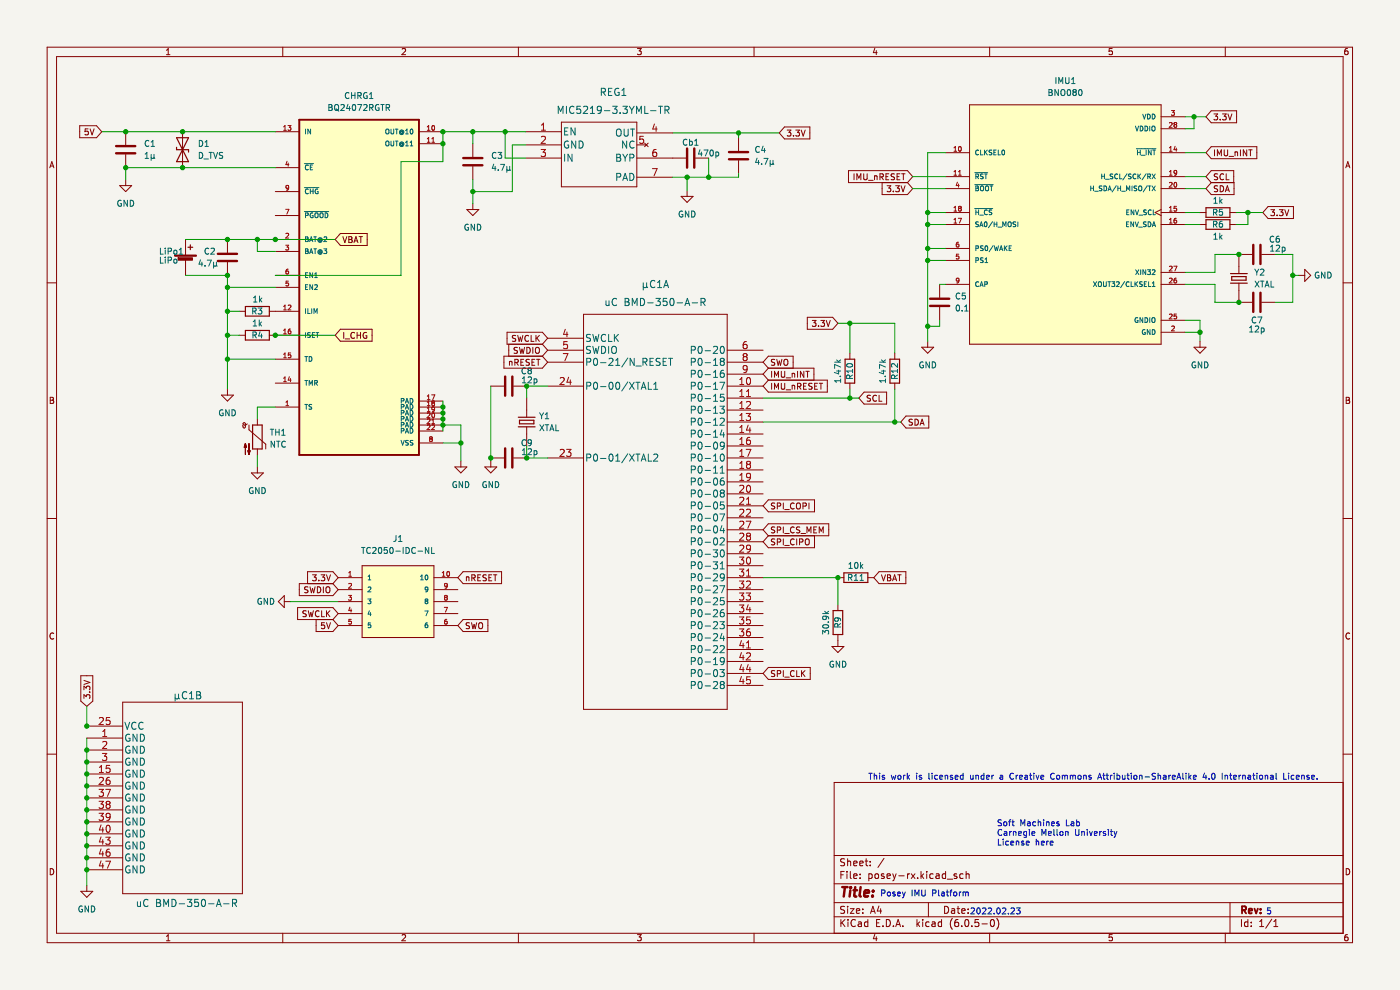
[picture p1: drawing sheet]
<svg xmlns="http://www.w3.org/2000/svg" width="297mm" height="210mm" viewBox="0 0 297 210" stroke-linecap="round" stroke-linejoin="round" font-family="sans-serif">
<path d="M0 0h296.9v210h-296.9z" fill-rule="evenodd" fill="#f5f4ef" stroke="#f5f4ef" stroke-width=".21"/>
<g fill="none" stroke="#840000" stroke-width=".21">
<path d="M10 10h276.9v190h-276.9zM12 12h272.9v186h-272.9zM35.3 11.6h.8M35.3 10.7l.4-.4v1.3M60 10v2M85.3 10.4l.5-.1 .2 .4-.8 .9h.8M110 10v2M135.2 10.3h.8l-.4 .5 .4 .1v.6l-.2 .1-.6-.1M160 10v2M185.6 10.2l-.3 1h.8M185.9 10.7v.9M209.9 10v2"/>
<path d="M235.9 10.3h-.6v.6h.6v.6l-.1 .1-.5-.1M259.9 10v2M285.9 10.3l-.4 .1-.2 .2v.7l.2 .3 .4-.1v-.6l-.4-.1-.2 .2M10.6 35.6l.4-1.3 .4 1.3M10.7 35.2h.6M16.9 26.7h3.6l1.1 1.2-1.1 1.3h-3.6zM18.7 27.3h-.6l-.1 .6h.6l.1 .6-.2 .1-.5-.1M19.1 27.3l.4 1.3 .5-1.3M25.4 39.4h2.5l-1.2 1.2zM26.7 27.9v2.8M26.7 32.8v2.8M26.7 38.1v1.3"/>
<path d="M38.7 27.9v7.7M58.4 27.9h5.1M58.4 35.6h5.1M88.9 27.9h5.1M88.9 30.5h5.1M100.3 30.5v2.8M100.3 35.3v2.8M111.5 27.9h7.6M111.5 33.5h7.6M111.5 30.7h7.6M119.1 25.9h16v13.7h-16zM135.1 33.5h10.4"/>
<path d="M135.1 28.2h7.6M135.1 37.6h7.6M135.1 30.7h2M136.7 30.4l.8 .7M137.5 30.4l-.8 .7M147.5 33.5h2.8M156.7 29.2v2.8M156.7 34v2.8M166.4 26.9h5.4v2.6h-5.4l-1.1-1.3zM167 27.6h.8l-.4 .5 .3 .1v.5l-.2 .2-.5-.2M168.3 28.7v.2M168.8 27.6h.8l-.4 .5 .3 .1v.5l-.1 .2-.6-.2"/>
<path d="M170 27.6l.4 1.3 .4-1.3M180 36.2h12.5l1.1 1.3-1.1 1.2h-12.5zM181.2 36.9v1.2M181.8 38.1v-1.2l.4 .9 .4-.9v1.2M183.2 36.9v1l.3 .2h.2l.3-.2v-1M184.3 38.3h.9M185.5 37.3v.8M185.5 37.4l.5-.1 .1 .8M186.7 37.5h.6v-.5l-.6-.1v1.2M187 37.5l.4 .6M187.1 38.7v2.6h5.4l1.1-1.3-1.1-1.3M187.9 37.5h.5"/>
<path d="M188.2 39.4h.8l-.4 .5 .3 .1v.6l-.2 .1-.5-.1M188.6 36.9h-.7v1.2h.7M189.8 36.9l-.7 .1v.3l.5 .3 .2 .3-.3 .2h-.5M190 39.4h.8l-.4 .5 .3 .1v.6l-.2 .1-.5-.1M190.3 37.5h.4M190.9 36.9h-.6v1.2h.6M191.2 39.4l.4 1.3 .4-1.3M191.3 36.9h.7M191.6 36.9v1.2M200.6 32.4h5.1M200.6 37.5h5.1M205.7 22.2h40.6v50.8h-40.6z"/>
<path d="M246.3 32.4h5.1M246.3 37.5h5.1M246.3 27.3h5.1M246.3 24.8h5.1M257 38.7l-1.2-1.2 1.2-1.3h4.7v2.5M257 38.7h4.8v2.6h-4.8l-1.2-1.3zM257 31.1h9.6v2.6h-9.6l-1.2-1.3zM257 23.5h5.3v2.5h-5.3l-1.2-1.2zM257.5 24.2h.8l-.4 .4 .4 .2v.5l-.2 .1-.6-.1M257.7 31.8v1.3M258.3 33.1v-1.3l.4 .9 .4-.9v1.3M258.3 36.9l-.6 .1v.3l.5 .3 .1 .3-.2 .2h-.5"/>
<path d="M258.3 39.5h-.6v.4l.5 .2 .1 .3-.2 .3-.5-.1M258.9 39.4a.64 .64 0 0 1 .7 .6 .64 .64 0 0 1-.7 .7zM258.9 25.3v.1M259.3 24.2h.8l-.4 .4 .4 .2v.5l-.2 .1-.6-.1M259.6 37a.56 .56 0 0 0-.8 .5 .56 .56 0 0 0 .8 .5M259.7 31.8v1l.2 .3h.3l.2-.3v-1M260.1 36.9v1.2h.6M260.5 24.2l.4 1.2 .4-1.2M260.7 33.2h1M262 32.2v.9M262 32.3h.5v.8M263.2 31.8v1.3"/>
<path d="M264.5 31.8v1.3l-.7-1.3v1.3M264.9 31.8h.7M265.3 31.8v1.3M285.5 35.6l.4-1.3 .5 1.3M285.6 35.2h.6M10 60h2M39.4 50.8v3.3M39.4 55.1v3.3M48.2 50.8v2.8M48.2 55.6v2.8M58.4 58.4h5.1M58.4 50.8h5.1"/>
<path d="M58.4 53.3h5.1M58.4 45.7h5.1M58.4 40.6h5.1M72.2 49.5h5.7v2.6h-5.7l-1.1-1.3zM72.7 50.2l.5 1.3 .4-1.3M74 50.8h.4M74 50.2h.4l.3 .2-.3 .4 .3 .1v.3l-.2 .3h-.5zM75.1 51.5l.4-1.3 .4 1.3M75.2 51.1h.6M76.2 50.2h.7M76.5 50.2v1.3M99 44.5h2.6l-1.3 1.2z"/>
<path d="M100.3 43.2v1.3M144.5 41.7h2.5l-1.2 1.2zM145.8 40.4v1.3M189.5 40.6v.1M200.6 47.6h5.1M200.6 45.1h5.1M200.6 40h5.1M200.6 55.2h5.1M200.6 52.7h5.1M246.3 47.6h5.1M246.3 45.1h5.1M246.3 44.5l-1.3 .6 1.3 .6"/>
<path d="M246.3 40h5.1M246.3 57.8h5.1M254.6 47.6h1.2M254.6 45.1h1.2M259.9 40.7l.5-1.3 .4 1.3M260.1 40.3h.6M260.9 47.6h1.3M260.9 45.1h1.3M265.6 54h-2.8v4M267.6 54h2.8M269 43.8h5.4v2.6h-5.4l-1.1-1.3zM269.6 44.5h.8l-.4 .5 .3 .1v.5l-.2 .2-.5-.2"/>
<path d="M270.9 45.6v.2M271.4 44.5h.8l-.4 .5 .3 .1v.5l-.1 .2-.6-.2M272.6 44.5l.4 1.3 .4-1.3M275.5 58.4h1.3M276.8 57.1l1.3 1.3-1.3 1.3zM284.9 60h2M50.8 71.1h1.3M50.8 66h1.3M57.1 71.1h6.4M57.1 66h6.4M58.4 76.2h5.1M58.4 61h5.1"/>
<path d="M72.2 69.8h6.7v2.6h-6.7l-1.1-1.3zM72.9 70.5v1.3M73.2 71.9h1M75.2 70.6a.56 .56 0 0 0-.8 .5 .56 .56 0 0 0 .8 .6M75.8 71.1h.7M75.8 70.5v1.3M76.5 70.5v1.3M77.8 70.6a.58 .58 0 0 0-.8 .6 .58 .58 0 0 0 .8 .5v-.5h-.2M107.9 73v2.6M108.1 76.6v.9M108.1 76.8l.5-.1v.8M109.2 76.9l.6-.1 .1-.5-.7-.1v1.3"/>
<path d="M109.4 71.2l-.7 .1v.3l.6 .3 .1 .3-.2 .2h-.5M109.5 76.9l.5 .6M109.8 73.7l-.7 .1v.4l.6 .2 .1 .3-.3 .3-.5-.1M109.8 71.1l.3 1.3 .3-.9 .2 .9 .3-1.3M110.2 73.7l.3 1.3 .2-1 .3 1 .3-1.3M110.5 76.8h.4M111.1 76.2h-.6v1.3h.6M111.8 73.7a.64 .64 0 0 1 .7 .6 .64 .64 0 0 1-.7 .7zM112.1 71.3a.56 .56 0 0 0-.8 .5 .56 .56 0 0 0 .8 .5M112.3 76.3h-.7v.4l.6 .2 .1 .4-.2 .2-.5-.1M112.7 71.1v1.3h.6M112.9 76.8h.4"/>
<path d="M113 73.7v1.3M113.5 76.2h-.6v1.3h.6M113.6 73.9l.3-.2a.43 .43 0 0 1 .5 .4v.4a.42 .42 0 0 1-.4 .5 .42 .42 0 0 1-.4-.5zM113.7 71.1v1.3M113.8 76.2h.7M113.9 71.7l.5 .7M114.2 76.2v1.3M114.4 71.1l-.7 .8M115.1 73l1.1 1.3M115.1 75.6h-8.2v2.5h8.2l1.1-1.3M115.1 75.6l1.1 1.2M116.2 71.7h7.6"/>
<path d="M116.2 74.3h7.6M116.2 76.8h7.6M116.2 71.7l-1.1-1.2h-7.5v2.5h7.5M116.2 74.3l-1.1 1.3M116.2 71.7l-1.1 1.3M123.8 66.7h30.5v83.8h-30.5zM154.3 74.3h7.6M154.3 76.8h7.6M154.3 79.4h7.6M161.9 76.8l1.1-1.2h5.3v2.5M161.9 76.8l1.1 1.3M161.9 79.4l1.1 1.2"/>
<path d="M163 78.1h9.7v2.5M163 78.1l-1.1 1.3M163.7 78.8v1.2M164.4 76.3h-.7v.4l.5 .2 .2 .4-.3 .2-.5-.1M164.8 76.2l.3 1.3 .2-.9 .3 .9 .3-1.3M165.8 78.8v1l.2 .2h.2l.3-.2v-1M166.4 76.4l.2-.2a.43 .43 0 0 1 .5 .4v.5a.42 .42 0 0 1-.4 .4 .42 .42 0 0 1-.4-.4zM168 79.2v.8M168 79.3l.5-.1 .1 .8M169.2 78.8v1.2M170.5 78.8v1.2l-.7-1.2v1.2M171 78.8h.7"/>
<path d="M171.3 67.3h5.3l1.2 1.3-1.2 1.2h-5.3zM171.3 78.8v1.2M172.3 68h.8l-.4 .5 .3 .1v.5l-.1 .1-.6-.1M173.6 69.1v.1M174.1 68h.8l-.4 .5 .4 .1v.5l-.2 .1-.6-.1M175.3 68l.4 1.2 .4-1.2M180.3 74.9v1.3M189.8 74.9v1.3M195.5 73.7h2.6l-1.3 1.2zM196.8 72.4v1.3M199.3 60.3v2.8M199.3 65.1v2.8"/>
<path d="M200.6 60.3h5.1M246.3 70.5h5.1M246.3 67.9h5.1M246.3 60.3h5.1M253.3 73.7h2.5l-1.2 1.2zM254.6 72.4v1.3M262.8 60.1v4h2.8M267.6 64.1h2.8M10.7 84.3h.4l.2 .2-.2 .4 .2 .1 .1 .3-.2 .3h-.5zM10.7 84.9h.4M47 83.8h2.5l-1.3 1.3zM48.2 82.5v1.3"/>
<path d="M52.1 94.1v2.3M52.1 94.1l.2 .8h-.5zM52.4 89.9a.5 .5 0 0 1-.8 0v-.2h.4v1h-.4l-.2-.4M52.6 95.6h.5l-.3 .8zM52.8 90.2v1l3.6 3v1M52.8 94.1v2.3M54.6 88.9v1.3M54.6 95.2v1.3M54.6 99v1.3M58.4 86.3h5.1M58.4 81.3h5.1M88.9 86.3h5.1"/>
<path d="M88.9 85.1h5.1M88.9 87.6h5.1M88.9 88.9h5.1M88.9 90.2h5.1M88.9 91.4h5.1M88.9 94h5.1M96.5 99h2.5l-1.2 1.3zM97.8 97.8v1.2M102.8 99h2.6l-1.3 1.3zM104.1 97.8v1.2M104.1 81.9h2.8M104.1 97.1h2.8"/>
<path d="M108.9 81.9h2.8M108.9 97.1h2.8M111.7 84.4v4.1M111.7 90.5v4.1M116.2 81.9h7.6M116.2 97.1h7.6M154.3 81.9h7.6M154.3 84.4h7.6M154.3 87h7.6M154.3 89.5h7.6M154.3 92.1h7.6M154.3 94.6h7.6"/>
<path d="M154.3 97.1h7.6M154.3 99.7h7.6M163 80.6h12.5v2.6h-12.5l-1.1-1.3M163 80.6l-1.1 1.3M163.7 81.3v1.3M164.3 80v-1.2l.4 .9 .4-.9v1.2M164.3 82.6v-1.3l.4 .9 .4-.9v1.3M165.8 81.3v1l.2 .3 .4-.1 .1-.2v-1M166.8 82.7h.9M166.8 80.2h.9M168 81.7v.9M168 81.8h.5l.1 .8"/>
<path d="M169.2 82l.6-.1 .1-.5-.7-.1v1.3M169.5 82l.4 .6M170.5 81.9h.4M171.1 81.3h-.6v1.3h.6M172.3 81.4h-.7v.4l.6 .2 .1 .3-.3 .3-.4-.1M172.8 81.9h.4M173.4 81.3h-.6v1.3h.6M173.8 81.3h.7M174.2 81.3v1.3M180.3 81.3v1.2M183.3 83.2h4.8v2.5h-4.8l-1.1-1.3zM184.7 83.9l-.7 .1v.3l.6 .3 .1 .3-.3 .2-.5-.1"/>
<path d="M185.9 84a.56 .56 0 0 0-.7 .5 .56 .56 0 0 0 .7 .5M186.5 83.8v1.3h.6M189.8 81.3v1.2M192.2 88.3h4.8v2.5h-4.8l-1.1-1.3zM193.6 89h-.7v.4l.5 .2 .2 .3-.3 .3-.5-.1M194.1 88.9a.64 .64 0 0 1 .7 .7 .64 .64 0 0 1-.7 .6zM195.2 90.2l.4-1.3 .4 1.3M195.3 89.8h.6M285.6 84.3h.4l.3 .2-.3 .4 .3 .1v.3l-.2 .3h-.5zM285.6 84.9h.4M10 110h2M53.3 100.3h2.6l-1.3 1.3z"/>
<path d="M76.8 120h15.3v15.2h-15.3zM154.3 120h7.6M154.3 102.2h7.6M154.3 104.8h7.6M154.3 107.3h7.6M154.3 109.8h7.6M154.3 112.4h7.6M154.3 114.9h7.6M154.3 117.5h7.6M161.9 112.4l1.1-1.3h12.8v2.5h-12.8M161.9 112.4l1.1 1.2M163 106h9.8v2.6h-9.8l-1.1-1.3z"/>
<path d="M163 113.6l-1.1 1.3M164.4 106.8h-.7v.4l.5 .2 .2 .3-.3 .3-.5-.1M164.4 111.8l-.7 .1v.4l.5 .2 .2 .3-.3 .2h-.5M164.4 114.4h-.7v.4l.5 .2 .2 .3-.3 .3-.5-.1M164.9 115l.6-.1 .1-.5-.7-.1v1.3M164.9 107.4l.6-.1 .1-.5-.7-.1v1.3M164.9 112.4h.6l.1-.5-.7-.1v1.2M166.2 106.7v1.3M166.2 111.8v1.2M166.2 114.3v1.3M166.5 108.1h.9M166.5 115.7h.9"/>
<path d="M166.5 113.2h.9M168.5 106.8a.56 .56 0 0 0-.8 .5 .56 .56 0 0 0 .8 .5M168.5 114.4a.56 .56 0 0 0-.8 .5 .56 .56 0 0 0 .8 .6M168.5 111.9a.56 .56 0 0 0-.8 .5 .56 .56 0 0 0 .8 .5M169 106.9l.3-.2a.43 .43 0 0 1 .5 .4v.4a.42 .42 0 0 1-.4 .5 .42 .42 0 0 1-.4-.5zM169 114.3v1.3M169.6 115l.6-.1 .1-.5-.7-.1v1.3M169.7 111.8l-.7 .1v.4l.6 .2 .1 .3-.3 .2h-.4M169.9 113.2h1M170.3 107.4l.7-.1v-.5l-.7-.1v1.3M170.9 114.5l.2-.2a.43 .43 0 0 1 .6 .4v.5a.42 .42 0 0 1-.4 .4 .42 .42 0 0 1-.5-.4zM171.2 113v-1.2l.4 .9 .4-.9v1.2"/>
<path d="M171.6 106.7v1.3M172.6 112.4h.5M172.8 113.6v2.6h-9.8l-1.1-1.3M173.2 111.8h-.6v1.2h.6M173.8 113v-1.2l.4 .9 .4-.9v1.2M284.9 110h2M11.4 134.4a.58 .58 0 0 0-.8 .5 .58 .58 0 0 0 .8 .5M60.3 127.6h1.3M60.3 126.3v2.6l-1.3-1.3zM65 129.6l-.7 .1v.3l.5 .3 .2 .3-.3 .2h-.5M65.3 124.5l-.6 .1v.4l.5 .2 .1 .3-.2 .2h-.5M65.4 129.5l.3 1.3 .2-.9 .3 .9 .3-1.3"/>
<path d="M65.8 124.5l.3 1.2 .2-.9 .2 .9 .3-1.2M66.3 121.9h.8l-.4 .5 .3 .1v.6l-.2 .1-.5-.1M67.1 131.4v2.6h3.5l1.1-1.3M67.3 124.5a.64 .64 0 0 1 .8 .6 .64 .64 0 0 1-.8 .6zM67.6 123.1v.1M67.7 129.7a.56 .56 0 0 0-.8 .5 .56 .56 0 0 0 .8 .5M68.1 121.9h.8l-.4 .5 .3 .1v.6l-.1 .1-.6-.1M68.2 129.5v1.3h.6M68.6 124.5v1.2M68.8 132.1h-.6v.6l.6-.1v.6l-.1 .2-.5-.2M69.3 129.5v1.3M69.3 121.9l.4 1.3 .4-1.3"/>
<path d="M69.3 132.1l.4 1.3 .4-1.3M69.3 124.5h.1a.43 .43 0 0 1 .6 .4v.4a.42 .42 0 0 1-.4 .5 .42 .42 0 0 1-.5-.5zM69.4 130.1l.6 .7M70 129.5l-.7 .8M70.6 123.8h-7.1v2.5h7.1l1.1-1.2M70.6 131.4l1.1 1.3M70.6 123.8l1.1 1.3M71.7 122.5h5.1M71.7 125.1h5.1M71.7 127.6h5.1M71.7 130.2h5.1M71.7 132.7h5.1"/>
<path d="M71.7 130.2l-1.1-1.3h-7.5v2.5h7.5M71.7 130.2l-1.1 1.2M71.7 122.5l-1.1-1.2h-5.4v2.5M71.7 122.5l-1.1 1.3M92.1 122.5h5M92.1 125.1h5M92.1 127.6h5M92.1 130.2h5M92.1 132.7h5M98.2 131.4h5.3v2.6h-5.3l-1.1-1.3zM98.2 121.3h8.2v2.5h-8.2l-1.1-1.3zM98.9 122.4v.8"/>
<path d="M98.9 122.5l.5-.1 .1 .8M99.6 132.1l-.7 .1v.4l.6 .2 .1 .3-.2 .3-.5-.1M100 132.1l.3 1.3 .3-.9 .2 .9 .3-1.3M100.1 122.6l.6-.1 .1-.4-.7-.2v1.3M100.4 122.6l.4 .6M101.4 122.5h.4M101.6 132.3l.2-.2a.43 .43 0 0 1 .6 .4v.4a.42 .42 0 0 1-.4 .5 .42 .42 0 0 1-.5-.5zM102 121.9h-.6v1.3h.6M103.2 122l-.7 .1v.3l.6 .3 .1 .3-.3 .2-.5-.1M103.7 122.5h.4M104.3 121.9h-.6v1.3h.6M104.7 121.9h.7"/>
<path d="M105 121.9v1.3M154.3 135.2h7.6M154.3 122.5h7.6M154.3 125.1h7.6M154.3 127.6h7.6M154.3 130.2h7.6M154.3 132.7h7.6M154.3 137.8h7.6M176.5 137.1h2.5l-1.2 1.3zM177.8 122.5h1.2M177.8 128.2v1.3M177.8 134.6v2.5"/>
<path d="M184.1 122.5h1.3M186.5 121.3h5.7v2.5h-5.7l-1.1-1.3zM187 121.9l.4 1.3 .4-1.3M188.3 121.9h.4l.2 .3-.2 .3 .2 .2 .1 .3-.2 .2h-.5zM188.3 122.5h.4M189.4 123.2l.4-1.3 .4 1.3M189.5 122.8h.6M190.4 121.9h.8M190.8 121.9v1.3M286.3 134.4a.58 .58 0 0 0-.8 .5 .58 .58 0 0 0 .8 .5M10 160h2M17.1 143.3h2.6v5.4l-1.3 1.1-1.3-1.1z"/>
<path d="M17.8 146.3v-.8l.5 .5 .1-.4h.6l.1 .2-.1 .5M17.8 148.1v-.7l.5 .4 .1-.4h.6l.1 .2-.1 .5M17.8 144.3l1.3 .5-1.3 .4M18.4 156.6h7.6M18.4 159.1h7.6M18.4 154h7.6M19 146.8h.1M26 148.9h25.4v40.7h-25.4zM154.3 140.3h7.6M154.3 142.9h7.6M154.3 145.4h7.6M163 141.6h8.9v2.5h-8.9l-1.1-1.2z"/>
<path d="M164.4 142.3l-.7 .1v.3l.5 .3 .2 .3-.3 .2h-.5M164.9 142.9h.6l.1-.5-.7-.2v1.3M166.2 142.2v1.3M166.5 143.6h.9M168.5 142.4a.56 .56 0 0 0-.8 .5 .56 .56 0 0 0 .8 .5M169 142.2v1.3h.6M170 142.2v1.3M170.2 142.8l.6 .7M170.8 142.2l-.8 .8M284.9 160h2M18.4 164.2h7.6M18.4 166.7h7.6"/>
<path d="M18.4 161.6h7.6M18.4 169.3h7.6M18.4 171.8h7.6M18.4 174.3h7.6M18.4 176.9h7.6M18.4 179.4h7.6M284.9 166h-107.9v32M10.7 184.3a.66 .66 0 0 1 .7 .6 .66 .66 0 0 1-.7 .7zM17.1 189.1h2.6l-1.3 1.2zM18.4 182h7.6M18.4 184.5h7.6M18.4 187.8v1.3"/>
<path d="M35.3 198.6l.4-.3v1.3M35.3 199.6h.8M60 198v2M85.3 198.4l.5-.1 .2 .3-.8 1h.8M110 198v2M135.2 198.3h.8l-.4 .5 .4 .1v.5l-.2 .2-.6-.2M160 198v2M177 194.5h107.9M177 191.5h107.9M177 187.5h107.9M177 181.5h107.9M178.4 185.6h.5"/>
<path d="M178.4 195v1.5M178.6 195.7l.6 .8M179.1 184.9h-.7v1.4M179.2 192.3l-.6-.1-.2 .2v.4l.6 .3 .2 .4-.3 .2h-.6M179.2 182.2h-.6l-.2 .1v.4l.6 .3 .2 .4-.3 .3-.6-.1M179.2 195l-.8 .9M179.7 184.9v.1M179.7 185.4v.9M179.8 182.2v1.5M179.8 192.2v.2M179.8 192.7v1M179.8 182.8l.2-.1h.4l.1 1"/>
<path d="M179.9 195v.2M179.9 195.5v1M180.4 192.7h.8l-.8 1h.8M180.4 184.9v1.2l.2 .2M181.1 183.2l.7-.2-.1-.3h-.4l-.2 .2 .1 .7h.5M181.1 185.8l.7-.1-.1-.3h-.4l-.2 .2 .1 .7h.5M181.5 195.2a.71 .71 0 0 0-1 .5 .71 .71 0 0 0 .7 .8l.3-.1M181.7 193.2l.7-.1-.1-.3-.4-.1-.2 .3v.7h.6M182.1 195.6h.6v.9M182.4 183.2l.7-.2-.1-.3h-.4l-.2 .2 .1 .7h.5M182.5 186.2v.1M182.5 185.4v.2"/>
<path d="M182.7 195.9l-.5 .1-.2 .2 .2 .3h.5M183 193.6v.1M183 192.8v.2M183.5 182.7h.6M183.7 182.2v1.2l.4 .3M184.1 195.6l-.4-.1-.3 .3 .1 .7h.6M184.1 195v1.5M184.3 185.4h.4l.3 .2-.1 .7h-.6M184.3 185.4v1.4M184.6 183.5v.2M184.6 182.7v.2M184.7 193.7l.5-1.5 .5 1.5"/>
<path d="M184.8 193.3h.7M185.6 198.2l-.3 .9h.8M185.7 185.5l.2-.1 .4 .1 .1 .6-.2 .2h-.3l-.2-.1zM185.9 198.7v.9M186 195.8h.5M186.5 192.2l-.4 1h.9M186.7 195h-.7v1.5h.7M186.8 192.7v1M187.3 196.4v.1M187.5 185.4h-.3l-.2 .2v.2l.5 .1v.4h-.5M187.5 182.1l-1.3 1.9M188 195a.76 .76 0 0 1 .9 .8 .76 .76 0 0 1-.9 .7z"/>
<path d="M188.2 185.8l.7-.1-.1-.3h-.4l-.2 .2v.7h.6M189.4 185.4l.3 .9M189.5 196.4v.1M189.7 186.3l-.3 .5M190 196.5l.5-1.5 .5 1.5M190.1 185.4l-.4 .9M190.2 196.1h.7M190.7 185.8h1.1M191.5 196.4v.1M192.5 185.4v.9M193 185.4l-.5 .2M193.3 185.4l.8 .9"/>
<path d="M194.1 185.4l-.8 .9M194.5 195v1.5M194.7 196l.4 .5M194.7 186.2v.1M195.1 195.5l-.6 .6M195.4 184.9v1.4M195.5 185.8l.5 .5M195.7 195v.2M195.7 195.5v1M196 185.4l-.6 .5M196.6 184.9v.1M196.6 185.4v.9"/>
<path d="M197 191.5v3M197.1 195.6l-.4-.1-.3 .3 .1 .7h.6M197.7 195.6h.6l.1 .9M198 185.4h-.5l-.3 .2 .2 .7h.6M198.4 195.9l-.5 .1-.2 .2 .2 .3h.5M198.6 185.4h.6v.9M199.2 185.7l-.5 .1-.2 .2 .2 .3h.5M199.7 195.6l-.4-.1-.3 .3 .2 .7h.5M199.7 195v1.5M200.4 192.2a.76 .76 0 0 1 .9 .8 .76 .76 0 0 1-.9 .7zM200.6 185.4h-.4l-.3 .2 .1 .7h.6M200.6 184.9v1.4"/>
<path d="M201 186.5h1.1M201.9 192.8h.6v.9M202 194.8a1.72 1.72 0 0 0 0 2.3M202.5 193.1l-.5 .1-.2 .2 .2 .3h.5M203 185.4h-.4l-.2 .2 .1 .2 .5 .1v.4h-.6M203 192.7h.6M203.2 192.2v1.3l.4 .2M203.2 195l-.4 .1a1.01 1.01 0 0 0 0 1.4l.5-.1 .1-.5-.3-.3-.4 .1-.2 .2M204 193.2l.7-.1v-.3l-.5-.1-.2 .3 .1 .7h.6M204 196.4v.1M204.3 185.4h-.4l-.3 .2 .1 .7h.6M204.8 195.2l.2-.2a.8 .8 0 0 1 .5 .8 .8 .8 0 0 1-.5 .7l-.3-.5z"/>
<path d="M205 185.5l.2-.1h.3l.1 .9M205 184.9v1.4M205.4 193.6v.1M205.4 192.8v.2M206.2 196.4v.1M207.6 195h-.7l-.1 .8 .2-.2 .5 .1 .2 .2-.1 .5-.2 .1-.6-.1M208.3 196h1.2M209.9 198v2M210.2 195.2l.3-.2a.8 .8 0 0 1 .5 .8 .8 .8 0 0 1-.5 .7l-.4-.5zM211.5 194.8a1.72 1.72 0 0 1 0 2.3M235.9 198.3h-.6v.6l.6-.1v.6l-.1 .2-.5-.2M259.9 198v2"/>
<path d="M260.9 191.5v6.5M263.4 195v1.5M264.7 195.6l-.4-.1-.3 .3 .2 .7h.5M264.7 195v1.5M265.4 196.4v.1M265.4 195.6v.2M267.2 196.5h.9M267.2 195.5l.5-.5v1.5M269.8 195l-1.3 1.9M270.2 196.5h.9M270.2 195.5l.5-.5v1.5M285.6 184.3a.66 .66 0 0 1 .7 .6 .66 .66 0 0 1-.7 .7z"/>
<path d="M285.9 198.3h-.4l-.2 .3v.7l.2 .3 .4-.2v-.6h-.4l-.2 .2"/>
</g>
<path d="M263.5 193h.7l.1-.3v-.3l-.8-.2v1.5M263.8 193l.5 .7M264.9 193.2l.7-.1v-.3l-.5-.1-.2 .3 .1 .7h.6M266.1 192.7l.4 1 .3-1M267.4 193.6v.1M267.4 192.8v.2" fill="none" stroke="#840000" stroke-width=".39"/>
<path d="M178.7 188.2h1.1M179.2 188.2l-.2 2M180.4 188.8l-.2 1.4M180.5 188.2v.2M181.1 188.8h.7M181.4 188.2l-.2 1.7 .1 .2 .4 .1M182.6 188.2l-.2 1.7 .2 .3M183.4 189.5l.9-.2v-.4l-.6-.1-.3 .3v1h.7M185.1 190v.2M185.2 188.9v.2" fill="none" stroke="#840000" stroke-width=".52"/>
<g fill="none" stroke="#840000" stroke-width=".51">
<path d="M24.6 32.5h4.1M24.6 31h4.1M98.3 35.1h4M98.3 33.5h4M145.8 31.5v4.1M147.3 31.5v4.1M154.6 33.8h4.1M154.6 32.3h4.1M46.2 53.8h4.1M46.2 55.4h4.1M265.9 51.9v4.1M267.4 51.9v4.1"/>
<path d="M107.2 79.9v4M108.7 79.9v4M197.3 64.9h4.1M197.3 63.4h4.1M265.9 62.1v4.1M267.4 62.1v4.1M107.2 95.1v4.1M108.7 95.1v4.1"/>
</g>
<g fill="none" stroke="#006464" stroke-width=".21">
<path d="M74 19.8a.56 .56 0 0 0-.8 .5 .56 .56 0 0 0 .8 .5M74.6 19.6v1.3M75.3 19.6v1.3M77.8 19.7a.58 .58 0 0 0-.7 .6 .58 .58 0 0 0 .8 .5v-.4h-.2M78.4 20l.4-.4v1.3M127.6 19.5h.7l.1-.3v-.3l-.8-.2v1.6M127.9 19.5l.5 .8M129.1 19.5h.5M129.8 18.7h-.7v1.6h.7M131.3 18.8a.71 .71 0 0 0-.9 .7 .71 .71 0 0 0 .9 .7v-.6h-.2M131.9 19.2l.5-.5v1.6M222.5 19.6h.5"/>
<path d="M222.5 19h.5l.2 .2-.2 .4 .2 .1 .1 .3-.3 .3h-.5zM224 16.5v1.2M224.5 19v1.3l-.7-1.3v1.3M224.6 17.7v-1.2l.4 .9 .5-.9v1.2M225.1 19.2l.3-.2a.43 .43 0 0 1 .5 .4v.4a.42 .42 0 0 1-.4 .5 .42 .42 0 0 1-.4-.5zM226.1 16.5v1l.2 .2h.4l.1-.2v-1M226.5 19.1l.2-.1a.68 .68 0 0 1 .4 .6 .68 .68 0 0 1-.4 .7l-.3-.5zM227.3 17.7h.8M227.3 16.8l.4-.3v1.2M227.8 19.5l-.2-.2 .2-.3h.3l.2 .2-.2 .3M227.8 19.5l-.2 .3 .1 .3 .1 .2h.3l.2-.3v-.2l-.2-.3M227.8 19.5h.3"/>
<path d="M228.9 19.1l.2-.1a.68 .68 0 0 1 .5 .6 .68 .68 0 0 1-.5 .7l-.3-.5zM30.8 33.6h.7M30.8 32.7l.4-.4v1.3M31.6 29.9a.56 .56 0 0 0-.8 .5 .56 .56 0 0 0 .8 .5M32.1 31.1h.7M32.1 30.2l.3-.4v1.3M32.1 33.4l.1 .2 .5-.2M32.1 32.8v1.2M32.7 33.4l.2 .2M32.7 32.8v.6M42.3 29.8a.64 .64 0 0 1 .7 .6 .64 .64 0 0 1-.7 .7zM42.3 32.3a.64 .64 0 0 1 .7 .7 .64 .64 0 0 1-.7 .6z"/>
<path d="M43.3 33.7h.9M43.5 31.1h.7M43.5 30.2l.4-.4v1.3M44.3 32.3h.8M44.7 32.3v1.3M45.3 32.3l.4 1.3 .5-1.3M47.2 32.4h-.6v.4l.5 .3 .1 .3-.2 .2-.5-.1M64.6 34.7h1.9M64.6 39.8h3.1M64.8 27.4v1M65.4 35.1a.45 .45 0 0 0-.6 .4 .45 .45 0 0 0 .6 .4M65.8 35.5h.4"/>
<path d="M65.9 27.4v1l-.6-1v1M66.3 35h-.5v1h.5M69.8 22.2h.4l.2 .2-.2 .4 .2 .1 .1 .3-.2 .2h-.5zM69.8 22.8h.4M71 22.4l.3-.2a.43 .43 0 0 1 .5 .4v.4a.42 .42 0 0 1-.4 .5 .42 .42 0 0 1-.4-.5zM71.2 23.1l.7 .5M72.3 22.3l.5-.1 .2 .3-.7 .9h.7M73.8 22.1l-.3 .9h.8M74.1 22.6v.8M74.6 20.2h.7M74.9 22.3l.1-.1a.68 .68 0 0 1 .5 .6 .68 .68 0 0 1-.5 .6l-.3-.4zM75.9 22.2h.8l-.5 1.2"/>
<path d="M75.9 20.3l.6-.1 .1-.4-.7-.2v1.3M76.2 20.3l.4 .6M77.1 22.3l.5-.1 .3 .3-.8 .9h.8M78.4 20.9h.7M78.4 22.8h.6l.1-.5-.7-.1v1.2M78.7 22.8l.4 .6M80.4 22.2a.58 .58 0 0 0-.8 .6 .58 .58 0 0 0 .8 .5v-.4h-.2M80.8 22.2h.7M81.1 22.2v1.2M81.9 27.5l.2-.1 .4 .1v.6l-.1 .3-.5-.1zM81.9 30.1l.2-.2 .4 .2v.5l-.1 .3-.5-.1zM81.9 22.8h.6l.1-.5-.7-.1v1.2"/>
<path d="M82.2 22.8l.5 .6M83 27.4v.8l.1 .2 .4-.2v-.8M83 29.9v.9l.1 .1 .4-.1v-.9M83.9 27.4h.5M83.9 29.9h.5M84.2 27.4v1M84.2 29.9v1M85.4 28.2l.1 .1a.45 .45 0 0 0-.1-.7 .45 .45 0 0 0-.7 .2 .45 .45 0 0 0 .2 .6l.3 .1 .4-.1M85.4 30.8h.1a.45 .45 0 0 0-.1-.6 .45 .45 0 0 0-.7 .1 .45 .45 0 0 0 .2 .6l.3 .2 .4-.2M85.4 30.5a.24 .24 0 0 0-.3-.1 .24 .24 0 0 0 0 .4 .24 .24 0 0 0 .3 0M85.4 27.9a.24 .24 0 0 0-.3 0 .24 .24 0 0 0 0 .3 .24 .24 0 0 0 .3 0M85.4 27.8v.4"/>
<path d="M85.4 30.4v.4M86 28.4h.6M86 27.7l.3-.3v1M86 30.2l.3-.3v1M86 30.9h.6M87 30.9h.6M87 30.2l.3-.3v1M87.1 27.5l.2-.1a.49 .49 0 0 1 .3 .5 .49 .49 0 0 1-.4 .5l-.2-.4zM104.7 34.8l-.3 .9h.8M105 35.3v.8M105.2 32.4a.56 .56 0 0 0-.8 .6 .56 .56 0 0 0 .8 .5M105.6 32.3h.8l-.4 .5 .4 .1v.6l-.2 .1-.6-.1"/>
<path d="M105.7 36v.1M106.2 34.9h.8l-.5 1.2M107.5 35.3v1.3M107.5 36l.2 .1 .4-.1M108.1 36l.2 .1M108.1 35.3v.7M118.4 24.1v-1.6l.5 1.1 .5-1.1v1.6M119.8 27.8h.5M119.8 32.7v1.5M120.2 22.5v1.6M120.5 27.1h-.7v1.5h.7M120.6 30a.7 .7 0 0 0-.9 .7 .7 .7 0 0 0 .9 .6v-.5h-.2"/>
<path d="M121.4 32.7v1.5l-.9-1.5v1.5M121.8 22.7a.72 .72 0 0 0-1 .5 .72 .72 0 0 0 .7 .9l.3-.2M122 27.1v1.5l-.9-1.5v1.5M122.1 29.9v1.5l-.8-1.5v1.5M122.9 29.9a.76 .76 0 0 1 .8 .8 .76 .76 0 0 1-.8 .7zM123.1 22.5h-.7l-.1 .8 .3-.2 .5 .1 .1 .2-.1 .5-.2 .2-.6-.2M123.8 22.7l.6-.2 .3 .5-1 1.1h1M125.2 24.1h.9M125.2 23l.5-.5v1.6M127.6 23.2l-.3 .3h-.3l-.3-.3 .1-.6 .5-.1 .2 .2a1.01 1.01 0 0 1-.4 1.4h-.3M128.2 23.5h1.2M130 22.5h.9l-.5 .6 .4 .2v.6l-.2 .2-.6-.2"/>
<path d="M130.8 27.6l.3-.2a.5 .5 0 0 1 .7 .5v.5a.5 .5 0 0 1-.5 .5 .5 .5 0 0 1-.5-.5zM130.8 32.7h.5l.3 .3-.3 .4 .3 .2 .1 .3-.3 .3h-.6zM130.8 37.6l.8-.1 .1-.2-.1-.4-.8-.1v1.5M130.8 33.4h.5M131.6 23.9v.2M131.9 20.3h.9M132.1 32.7l.5 .8M132.1 38.3l.5-1.5 .5 1.5M132.1 22.5h1l-.5 .6 .4 .2v.6l-.2 .2-.7-.2M132.3 37.8h.7M132.4 27.4v1.2l.3 .3h.3l.3-.3v-1.2M132.6 33.5v.7"/>
<path d="M132.9 29.9v1.5l-.8-1.5v1.5M133.1 32.7l-.5 .8M133.5 22.5l.5 .8M133.6 33.5l.7-.1 .2-.2-.1-.3-.8-.2v1.5M133.6 36.8a.76 .76 0 0 1 .9 .7 .76 .76 0 0 1-.9 .8zM133.8 27.4h.8M134 23.3v.8M134.2 27.4v1.5M134.5 30.1a.71 .71 0 0 0-1 .5 .71 .71 0 0 0 .7 .8l.3-.1M134.5 22.5l-.5 .8M135 24.1v-1.6l.5 1.1 .6-1.1v1.6M136.8 22.5v1.6h.7"/>
<path d="M138 23.5h1.2M139.7 22.5h.9M140.1 22.5v1.6M141.1 23.3h.7l.1-.3v-.3l-.8-.2v1.6M141.4 23.3l.5 .8M145.7 29.7a.56 .56 0 0 0-.8 .5 .56 .56 0 0 0 .8 .5M146.3 30h.3l.3 .2-.1 .5h-.5M146.3 29.5v1.3M147.4 30.8h.7M147.4 29.9l.3-.4v1.3M148.5 31.8l-.3 .9h.8M148.8 32.2v.9"/>
<path d="M149.3 31.8h.9l-.6 1.3M150.7 31.9l.2-.1a.68 .68 0 0 1 .4 .7 .68 .68 0 0 1-.4 .6l-.3-.5zM151.9 32.3l.3-.1 .3 .3-.1 .5h-.5M151.9 32.2v1.3M160.6 33.5l-.3 .9h.8M160.9 34v.9M161.1 31.2a.56 .56 0 0 0-.8 .5 .56 .56 0 0 0 .8 .5M161.6 34.7v.2M161.9 31l-.3 .9h.8M162.1 33.6h.8l-.5 1.3M162.2 31.5v.8M163.4 34.7l.2 .2 .4-.2"/>
<path d="M163.4 34v1.3M164 34.7l.2 .2M164 34v.7M206.8 36.6h2.7M206.8 39.2h3.9M207 39.5h.4l.2 .1-.2 .3 .2 .4-.2 .2h-.4zM207 37.4h.5l.1-.4-.6-.1v1M207 39.9h.4M207.3 37.4l.3 .5M207.6 31.9a.45 .45 0 0 0-.6 .4 .45 .45 0 0 0 .6 .5M208 31.8v1h.5M208.1 39.5l.5 .1 .1 .5-.3 .4-.4-.2v-.5z"/>
<path d="M208.6 37h-.6a.42 .42 0 0 0 .5 .5v.4h-.5M208.9 31.8v1M208.9 36.9h.5M209 32.3l.4 .5M209.1 39.6l.2-.1 .4 .1v.5l-.1 .3-.5-.1zM209.2 36.9v1M209.4 31.8l-.5 .6M210 39.5h.6M210.3 39.5v1M210.4 31.9h-.5a.42 .42 0 0 0 .5 .6l-.1 .3h-.5M210.8 32.3h.4M211.3 31.8h-.5v1h.5"/>
<path d="M211.8 31.8v1h.4M212.6 31.9l.2-.1a.49 .49 0 0 1 .3 .6 .49 .49 0 0 1-.4 .4l-.2-.3zM231.4 39.5v1M231.4 39.9h.6M232 39.5v1M233.7 36.9v1M233.7 37.4h.6M233.8 39.5h-.6a.42 .42 0 0 0 .5 .6v.3h-.5M234.2 39.5a.51 .51 0 0 1 .6 .5 .51 .51 0 0 1-.6 .5zM234.3 36.9v1M234.5 38h.8M236.1 37h-.5a.42 .42 0 0 0 .4 .5v.4h-.5"/>
<path d="M236.8 39.4l-.9 1.3M237.1 37a.45 .45 0 0 0-.6 .4 .45 .45 0 0 0 .6 .4M237.1 39.9h.6M237.1 39.5v1M237.5 36.9v1h.5M237.7 39.5v1M239.1 36.9l-.9 1.3M240 37h-.6a.42 .42 0 0 0 .5 .5v.4h-.5M240.1 39.5v1M240.9 26.8l.3 1 .4-1M241 37a.45 .45 0 0 0-.7 .4 .45 .45 0 0 0 .7 .4M241.1 31.5h4.1"/>
<path d="M241.2 39.5h-.6a.42 .42 0 0 0 .5 .6v.3h-.5M241.3 32.3h.6M241.3 31.8v1M241.4 36.9v1M241.6 37.3l.4 .6M241.7 39.5l.5 .1v.5l-.2 .4-.4-.2v-.5zM241.9 26.8a.51 .51 0 0 1 .6 .5 .51 .51 0 0 1-.6 .5zM241.9 31.8v1M242 36.9l-.6 .6M242.1 32.9h.8M242.4 24.2l.4 1 .3-1M242.9 26.8a.51 .51 0 0 1 .6 .5 .51 .51 0 0 1-.6 .5z"/>
<path d="M243.1 31.8v1M243.1 36.9l-.8 1.3M243.4 39.4l-.9 1.3M243.4 24.2a.51 .51 0 0 1 .6 .5 .51 .51 0 0 1-.6 .5zM243.5 37.4h.5v-.4l-.5-.1v1M243.6 39.5h.6M243.7 37.4l.4 .5M243.9 39.5v1M243.9 26.8v1M244.2 31.8v1l-.6-1v1M244.4 36.9l.7 1M244.4 39.5l.7 1"/>
<path d="M244.5 24.2a.51 .51 0 0 1 .5 .5 .51 .51 0 0 1-.5 .5zM244.5 26.8l.5 .1v.5l-.2 .4-.4-.2v-.5zM244.5 31.8h.6M244.8 31.8v1M245.1 36.9l-.7 1M245.1 39.5l-.7 1M25.7 42.5a.58 .58 0 0 0-.7 .6 .58 .58 0 0 0 .8 .5v-.4h-.3M27 42.5v1.3l-.7-1.3v1.3M27.6 42.5a.64 .64 0 0 1 .8 .6 .64 .64 0 0 1-.8 .7zM34 52.6v1.3h.6M34 54.5v1.3h.6M35.1 52.6v.2"/>
<path d="M35.1 53.1v.8M35.1 54.5v.2M35.1 55v.8M35.7 55.2h.6v-.5l-.6-.2v1.3M35.7 53.3l.6-.1v-.4l-.6-.2v1.3M36.9 55.1l.2-.1 .4 .1-.1 .7-.5-.1zM36.9 53.2l.2-.1 .4 .1-.1 .7-.5-.1zM38 53.9h.7M38 53l.4-.4v1.3M42.5 55.1l-.3 .9h.8M42.8 55.6v.9M43.5 56.3v.2"/>
<path d="M44 55.2h.8l-.5 1.3M44.3 52.8a.56 .56 0 0 0-.8 .5 .56 .56 0 0 0 .8 .5M44.8 52.8l.4-.2 .3 .4-.8 .9h.8M45.3 56.3l.2 .2 .4-.2M45.3 55.6v1.3M45.9 56.3l.2 .2M45.9 55.6v.7M64.6 44.9h5.2M64.8 45.7l.5-.1 .1-.3-.6-.1v1M64.8 50.2h.4l.2 .2-.2 .3 .2 .4-.2 .2h-.4zM64.8 52.8h.4l.2 .2-.2 .3 .2 .3-.2 .2h-.4zM64.8 50.7h.4"/>
<path d="M64.8 53.3h.4M64.8 58.3h.4M65.3 57.9h-.5v1h.5M65.4 40.2a.45 .45 0 0 0-.6 .4 .45 .45 0 0 0 .6 .4M65.7 51.3l.3-1.1 .4 1.1M65.7 53.8l.3-1 .4 1M65.8 51h.5M65.8 53.5h.5M65.8 40.1v1M65.8 40.6h.6M66.3 57.9v1l-.6-1v1M66.4 45.2a.46 .46 0 0 0-.6 .5 .46 .46 0 0 0 .6 .4v-.4h-.2"/>
<path d="M66.4 40.1v1M66.6 50.2h.5M66.6 52.8h.5M66.8 58.9h.5M66.8 58.2l.2-.3v1M66.9 45.3l.1-.1 .4 .1 .1 .5-.2 .3-.4-.1zM66.9 50.2v1.1M66.9 52.8v1M67.4 40.1a.46 .46 0 0 0-.6 .5 .46 .46 0 0 0 .7 .4v-.3h-.2M67.9 45.3l.2-.1 .4 .1v.5l-.1 .3-.5-.1zM68.1 50.8a.24 .24 0 0 0-.4-.1 .24 .24 0 0 0 0 .4 .24 .24 0 0 0 .4 0M68.1 53.3a.24 .24 0 0 0-.4 0 .24 .24 0 0 0 0 .3 .24 .24 0 0 0 .4 0"/>
<path d="M68.1 50.7v.4M68.1 53.2v.4M68.1 51.1h.1a.45 .45 0 0 0-.1-.6 .45 .45 0 0 0-.7 .1 .45 .45 0 0 0 .2 .7l.3 .1 .4-.1M68.1 53.6l.1 .1a.45 .45 0 0 0-.1-.7 .45 .45 0 0 0-.7 .2 .45 .45 0 0 0 .2 .6l.3 .1 .4-.1M68.7 52.8h.6l-.3 .4 .3 .1v.4h-.6M68.7 50.3l.4-.1 .2 .3-.6 .8h.6M69 45.2a.51 .51 0 0 1 .6 .5 .51 .51 0 0 1-.6 .5zM99.3 47.6a.58 .58 0 0 0-.7 .6 .58 .58 0 0 0 .8 .5v-.4h-.2M100.7 47.6v1.2l-.8-1.2v1.2M101.3 47.6a.64 .64 0 0 1 .7 .6 .64 .64 0 0 1-.7 .6zM136.5 60v1.5M137.2 60v.8"/>
<path d="M138.9 59.6a.72 .72 0 0 0-1 .5 .72 .72 0 0 0 .7 .9l.3-.1M139.5 59.9l.4-.4v1.5M144.8 44.8a.58 .58 0 0 0-.7 .6 .58 .58 0 0 0 .8 .5v-.4h-.3M146.1 44.8v1.2l-.7-1.2v1.2M146.7 44.8a.64 .64 0 0 1 .8 .6 .64 .64 0 0 1-.8 .6zM206.8 44.2h3.8M207 52.7l.5-.1 .1-.4-.6-.1v1.1M207 55.2h.5l.1-.4-.6-.1v1M207 44.5v1M207 45h.6M207.6 47.1l-.6 .1a.42 .42 0 0 0 .5 .5v.3h-.5M207.6 59.9a.45 .45 0 0 0-.6 .4 .45 .45 0 0 0 .6 .4"/>
<path d="M207.6 44.5v1M207.8 45.6h.8M207.8 48.1l.4-1 .3 1M207.9 47.8h.5M208.6 52.2h-.6a.42 .42 0 0 0 .5 .6v.3h-.5M208.6 54.7l-.6 .1a.42 .42 0 0 0 .5 .5v.4h-.5M208.9 47.2l.2-.1a.49 .49 0 0 1 .3 .5 .49 .49 0 0 1-.4 .4l-.2-.3zM209 55l.2-.3v1M209 55.7h.5M209.1 52.2l.1-.1a.49 .49 0 0 1 .4 .6 .49 .49 0 0 1-.5 .4l-.1-.3zM209.4 44.6a.45 .45 0 0 0-.6 .4 .45 .45 0 0 0 .6 .4M210.4 44.6h-.5a.42 .42 0 0 0 .5 .6l-.1 .3h-.5"/>
<path d="M210.6 47l-.9 1.3M210.7 52.1l-.9 1.3M210.9 47.6h.6M210.9 47.1v1M210.9 52.1l.3 1.1 .2-.8 .2 .8 .2-1.1M211.5 47.1v1M211.7 48.2h.8M212.1 53.2l.3-1.1 .3 1.1M212.1 52.9h.5M212.7 48.1v-1l.4 .7 .3-.7v1M213.1 52.1v1.1M213.2 52.6l.4 .6"/>
<path d="M213.6 52.1l-.5 .6M213.9 47.2l.2-.1 .4 .1v.5l-.1 .3-.5-.1zM214.1 52.6h.3M214.6 52.1h-.5v1.1h.5M215.5 47.1l-.5 .1a.42 .42 0 0 0 .4 .5v.3h-.5M215.9 47.1v1M232 59.8l.7 1M232.2 40.6h.8M232.7 59.8l-.7 1M233.1 59.8l.5 .1 .1 .5-.3 .4-.4-.2v-.5zM234.1 59.8v.8l.2 .2 .4-.2v-.8M235 59.8h.6"/>
<path d="M235.1 40.5l.3-1 .3 1M235.2 40.2h.4M235.3 59.8v1M235.8 59.8h.7l-.4 .4h.3v.5h-.6M236.9 59.9l.3-.1 .2 .3-.6 .7h.6M238 40.6h.7M238.6 59.7l-.9 1.3M239 47.6h.3M239 40.5v-1l.3 .7 .4-.7v1M239 45h.4M239.5 47.1h-.5v1h.5M239.5 44.5h-.5v1h.5"/>
<path d="M239.5 59.9a.45 .45 0 0 0-.6 .4 .45 .45 0 0 0 .6 .4M240 59.8v1h.4M240.5 47.1v1l-.6-1v1M240.5 44.5v1l-.5-1v1M240.8 59.8v1M240.8 47.1l.4 1 .3-1M240.9 44.5l.3 1 .4-1M240.9 57.2l.7 1M241.4 59.8l-.6 .5M241.6 48.2h.8M241.6 57.2l-.7 1M241.6 45.6h.8"/>
<path d="M242 57.2v1M242.3 59.8l-.5 .1a.42 .42 0 0 0 .5 .5l-.1 .3h-.5M243.1 57.2v1l-.6-1v1M243.1 47.1l-.5 .1a.42 .42 0 0 0 .5 .5v.3h-.5M243.2 44.6h-.5a.42 .42 0 0 0 .4 .6v.3h-.5M243.2 59.8h-.4v1h.4M243.4 57.2h.7l-.4 .4 .3 .1v.4h-.6M243.6 47.1a.51 .51 0 0 1 .6 .5 .51 .51 0 0 1-.6 .5zM243.7 59.8v1h.5M244.2 44.6a.45 .45 0 0 0-.6 .4 .45 .45 0 0 0 .6 .4M244.5 48.1l.3-1 .3 1M244.5 57.3l.3-.1 .2 .3-.6 .7h.6"/>
<path d="M244.5 47.8h.5M244.6 44.5v1h.5M257.4 45.1l.6-.1 .1-.5-.7-.1v1.3M257.4 47.6l.6-.1 .1-.4-.7-.2v1.3M257.5 49.8l.4-.3v1.2M257.5 50.7h.7M257.5 42.2l.4-.3v1.2M257.5 43.1h.7M257.7 47.6l.5 .6M257.7 45.1l.5 .6M258.8 41.9v1.2M258.8 49.5v1.2"/>
<path d="M258.9 50.3l.4 .4M258.9 42.6l.4 .5M259.3 46.9l-.4 .1-.2 .2v.8l.2 .2 .4-.1v-.6l-.4-.1-.2 .3M259.3 49.9l-.5 .5M259.3 42.3l-.5 .5M259.3 44.4h-.6v.6l.6-.1v.6l-.2 .2-.4-.2M266.2 57.1l.4 .7M266.3 59.6l.8 1.3M266.6 57.8v.6M267 57.1l-.4 .7M267.1 59.6l-.8 1.3M267.4 57.2l.5-.1 .2 .3-.8 1h.8"/>
<path d="M267.4 59.6h.7M267.8 59.6v1.3M269.5 53.3h.8M269.5 52.4l.4-.4v1.3M269.6 59.6v1.3h.6M270.2 50.2a.56 .56 0 0 0-.8 .5 .56 .56 0 0 0 .8 .6M270.7 52.1l.5-.1 .3 .4-.8 .9h.8M271.3 50.1l-.3 .1-.2 .2-.1 .7 .3 .3 .4-.1-.1-.7h-.3l-.3 .2M272 52.5l.4-.1 .2 .3-.1 .5h-.5M272 52.4v1.3M279.7 57.8a.58 .58 0 0 0-.7 .6 .58 .58 0 0 0 .8 .5v-.5h-.2M281.1 57.7v1.3l-.8-1.3v1.3"/>
<path d="M281.7 57.7a.64 .64 0 0 1 .7 .7 .64 .64 0 0 1-.7 .6zM53.6 66l.6-.1 .1-.4-.7-.2v1.3M53.7 71.1l.6-.1v-.5l-.6-.1v1.3M53.7 69.1h.7M53.7 68.2l.4-.3v1.2M53.8 64.1h.7M53.8 63.2l.4-.4v1.3M53.9 66l.4 .6M54 71.1l.4 .6M54.8 65.3h.7l-.4 .5 .4 .1v.6l-.2 .1-.5-.1M55 67.9v1.2M55.1 62.8v1.3"/>
<path d="M55.1 68.7l.4 .4M55.2 70.4l-.3 .9h.8M55.2 63.6l.3 .5M55.5 70.8v.9M55.5 68.3l-.5 .5M55.5 63.2l-.4 .5M64.7 75.6h.6M64.8 65.5v1M64.8 70.6v1M64.8 60.9h.4M65 75.6v1.1M65.3 60.4h-.5v1h.5"/>
<path d="M65.3 65.5v1h.5M65.6 75.6a.51 .51 0 0 1 .6 .5 .51 .51 0 0 1-.6 .6zM65.8 70.6l-.5 .1a.42 .42 0 0 0 .5 .5l-.1 .3h-.4M66.1 65.5v1M66.3 71h.3M66.3 60.4v1l-.6-1v1M66.6 66.5v-1l.3 .7 .4-.7v1M66.8 70.6h-.5v1h.5M66.8 60.5l.3-.1 .2 .3-.6 .7h.6M67 70.6h.6M67.3 70.6v1M111.5 78.2a.56 .56 0 0 0-.8 .5 .56 .56 0 0 0 .8 .5"/>
<path d="M112.2 78.6l-.2-.3 .2-.3h.3l.2 .3-.2 .3M112.2 78.6l-.2 .2v.3l.2 .2h.3l.2-.2v-.4l-.2-.1M112.2 78.6h.3M124.5 76.8l.7-.1 .1-.2v-.4l-.8-.1v1.5M125.3 71l-.6-.1-.3 .3 .2 .4 .6 .3v.4l-.2 .1h-.6M125.3 73.5h-.6l-.3 .3 .2 .3 .6 .3v.4l-.2 .2-.6-.1M125.8 70.9l.3 1.5 .3-1 .3 1 .4-1.5M125.8 73.5l.3 1.5 .3-1.1 .3 1.1 .4-1.5M126.1 76.1l.2-.1a.8 .8 0 0 1 .5 .8 .8 .8 0 0 1-.5 .7l-.4-.6zM127.4 76.9h1.1M127.6 73.5a.76 .76 0 0 1 .9 .7 .76 .76 0 0 1-.9 .8zM128.5 71.1a.71 .71 0 0 0-1 .5 .71 .71 0 0 0 .7 .8l.3-.1"/>
<path d="M128.5 63.8l.1 .9 .4 .1 .2-.1M129.1 70.9v1.5h.7M129.1 73.5v1.5M129.2 76.1l.6-.1 .2 .4-.9 1.1h.9M129.2 63.8v1M129.8 73.7l.3-.2a.5 .5 0 0 1 .7 .5v.5a.5 .5 0 0 1-.5 .5 .5 .5 0 0 1-.5-.5zM130.3 70.9v1.5M130.5 71.6l.7 .8M130.6 77.5h.9M130.6 76.4l.4-.4v1.5M130.8 63.4a.72 .72 0 0 0-1 .5 .72 .72 0 0 0 .7 .9l.3-.1M131.2 70.9l-.9 .9"/>
<path d="M132.6 63.3h.5l.3 .3-.3 .4 .3 .2 .1 .3-.3 .3h-.6zM132.6 64h.5M133.2 75.9l-1.3 2M134.1 64.8v-1.5l.5 1.1 .5-1.1v1.5M134.5 76v1.5l-.8-1.5v1.5M134.9 77.6h1.1M135.9 63.3a.77 .77 0 0 1 .9 .8 .77 .77 0 0 1-.9 .7zM136.4 76.8l.7-.1 .2-.2-.1-.4-.8-.1v1.5M136.5 60.8l.2 .2h.3l.2-.2M136.8 76.8l.5 .7M137.2 60.8l.2 .2M137.4 64.2h1.2"/>
<path d="M137.9 76.7h.5M138.6 76h-.7v1.5h.7M139.1 63.3h1l-.5 .6 .4 .1v.7l-.2 .1-.7-.1M139.5 61h.9M140 76.1l-.5-.1-.2 .1v.5l.6 .3 .1 .3-.3 .3-.5-.1M140.7 76.7h.5M140.8 61l.5-1.5 .5 1.5M141 60.6h.7M141.4 76h-.7v1.5h.7M141.5 63.3h-.8v.7l.2-.1h.5l.1 .3v.5l-.3 .1-.5-.1M141.8 76h.9M142.2 76v1.5"/>
<path d="M142.3 63.4l.2-.1a.81 .81 0 0 1 .5 .8 .81 .81 0 0 1-.5 .7l-.2-.1-.2-.5zM143.6 64.2h1.2M145.3 64.8l.5-1.5 .5 1.5M145.5 64.4h.7M146.7 74.3l.7-.1 .1-.2-.1-.4-.7-.1v1.5M146.7 76.8l.7-.1 .1-.2-.1-.4-.7-.1v1.5M146.7 79.3h.7l.1-.3-.1-.3-.7-.2v1.5M146.8 64.2h1.2M148.2 76.1l.2-.1a.8 .8 0 0 1 .6 .8 .8 .8 0 0 1-.6 .7l-.3-.6zM148.2 73.6l.2-.1a.8 .8 0 0 1 .6 .7 .8 .8 0 0 1-.6 .8l-.3-.6zM148.2 78.7l.2-.2a.8 .8 0 0 1 .6 .8 .8 .8 0 0 1-.6 .7l-.3-.5zM148.7 64.1l.7-.1 .2-.2-.1-.4-.8-.1v1.5"/>
<path d="M149.1 64.1l.5 .7M149.6 74.4h1.1M149.6 76.9h1.1M149.6 79.5h1.1M151.4 77.5h.8M151.4 76.4l.4-.4v1.5M151.4 79l.4-.5v1.5M151.4 73.6l.5-.1 .3 .4-.9 1.1h.9M152.9 73.6l.3-.1a.8 .8 0 0 1 .5 .7 .8 .8 0 0 1-.5 .8l-.4-.6zM153.1 76.6l-.3 .3 .1 .5 .2 .1h.3l.3-.3v-.3l-.3-.3M153.1 76.6l-.3-.2 .3-.4h.3l.3 .3-.3 .3M153.1 76.6h.3"/>
<path d="M153.5 78.5l-.4 .1a1.01 1.01 0 0 0 0 1.4l.5-.1 .1-.5-.3-.3-.5 .1-.1 .2M177.1 76.8h1.2M177.5 78.7h.8M177.5 76.3l.5 .5M177.9 78.5v.8l-.9-.3M178.2 79.9h.1M178.3 77.9l-1.2-.6v.9M178.3 76.3l-.5 .4M179.7 77.3a.61 .61 0 0 1 .7-.2 .61 .61 0 0 1 .4 .6 .75 .75 0 0 1-1.2-.3zM180.9 79.5l-.6 .5M180.9 78.3v.8M180.9 78.7h-1.3l.4 .4"/>
<path d="M186.6 76.8h1.3M187 78.7h.9M187 76.3l.5 .5M187.4 78.5v.8l-.9-.3M187.7 79.9h.2M187.9 77.9l-1.3-.6v.9M187.9 76.3l-.5 .4M190.4 77.1v.8l-.9-.8-.4 .3 .1 .5M190.4 78.7h-1.3l.4 .4M190.4 79.5l-.6 .5M190.4 78.3v.8M195.8 76.8a.58 .58 0 0 0-.7 .6 .58 .58 0 0 0 .8 .5v-.4h-.2"/>
<path d="M197.2 76.8v1.2l-.8-1.2v1.2M197.8 76.8a.64 .64 0 0 1 .7 .6 .64 .64 0 0 1-.7 .6zM203 64.8l.1-.1a.68 .68 0 0 1 .5 .6 .68 .68 0 0 1-.5 .7l-.3-.5zM203.6 62.3a.56 .56 0 0 0-.8 .5 .56 .56 0 0 0 .8 .5M204.1 65.9v.1M204.6 66h.8M204.6 65.1l.4-.4v1.3M204.8 62.2h-.6l-.1 .6 .6-.1 .1 .6-.2 .1-.5-.1M205.9 65.8l.2 .2 .4-.2M205.9 65.1v1.3M206.5 65.8l.2 .2M206.5 65.1v.7"/>
<path d="M207.9 60.8l.3-1 .4 1M208 60.5h.5M208.9 60.3l.5-.1v-.3l-.5-.1v1M240.9 60.2l.5 .6M241.4 67.4a.46 .46 0 0 0-.6 .5 .46 .46 0 0 0 .6 .4v-.3h-.2M242.4 67.4v1l-.6-1v1M242.8 60.2h.3M242.9 67.4a.51 .51 0 0 1 .6 .5 .51 .51 0 0 1-.6 .5zM242.9 70a.46 .46 0 0 0-.6 .4 .46 .46 0 0 0 .7 .4v-.3h-.2M243.9 67.4v1M244 69.9v1l-.6-1v1M244.4 67.5l.2-.1 .4 .1v.6l-.1 .3-.5-.1z"/>
<path d="M244.5 69.9a.51 .51 0 0 1 .5 .5 .51 .51 0 0 1-.5 .5zM244.5 60.8h.5M244.5 60.1l.2-.3v1M253.6 76.8a.58 .58 0 0 0-.7 .6 .58 .58 0 0 0 .8 .5v-.4h-.3M254.9 76.8v1.2l-.7-1.2v1.2M255.5 76.8a.64 .64 0 0 1 .8 .6 .64 .64 0 0 1-.8 .6zM265.1 70.4h.7M265.1 69.5l.4-.4v1.3M266.3 69.3l.5-.2 .2 .4-.8 .9h.8M266.4 67.4a.56 .56 0 0 0-.8 .5 .56 .56 0 0 0 .8 .5M266.8 67.2h.9l-.6 1.3M267.6 69.6h.3l.3 .2-.1 .6h-.5"/>
<path d="M267.6 69.6v1.2M268.4 60.9l.4-1.3 .4 1.3M268.5 60.5h.6M47.3 87a.58 .58 0 0 0-.8 .6 .58 .58 0 0 0 .8 .5v-.5h-.2M48.6 86.9v1.3l-.7-1.3v1.3M49.2 86.9a.64 .64 0 0 1 .7 .7 .64 .64 0 0 1-.7 .6zM57.3 91.1h.8M57.7 91.1v1.2M58.2 93.6v1.3l-.7-1.3v1.3M58.5 91.1v1.2M58.5 91.7h.7M58.7 93.6h.7"/>
<path d="M59 93.6v1.3M59.2 91.1v1.2M59.8 92.3h.7M59.8 91.4l.3-.3v1.2M60.5 93.7a.56 .56 0 0 0-.8 .5 .56 .56 0 0 0 .8 .5M64.7 85.8h.6M64.7 80.7h.6M65 80.7v1M65 85.8v1M65.6 81.7v-1l.3 .7 .4-.7v1M66.1 85.8l-.5 .1a.42 .42 0 0 0 .5 .5l-.1 .4h-.5M66.8 81.2h.4l.1-.4-.5-.1v1"/>
<path d="M67 81.2l.3 .5M85.1 93.4l.3 1 .4-1M85.1 85.1l.5-.1 .1-.4-.6-.1v1M85.1 87.6l.5-.1 .1-.3-.6-.1v1M85.1 91.4h.5l.1-.4-.6-.1v1M85.1 86.3h.5l.1-.4-.6-.1v1M85.1 88.9l.5-.1 .1-.4-.6-.1v1M85.1 90.1h.5l.1-.4-.6-.1v1M86 85.5l.3-1 .4 1M86 86.8l.3-1 .4 1M86 88.1l.3-1 .4 1M86 89.3l.3-1 .4 1"/>
<path d="M86 90.6l.3-1 .4 1M86 91.9l.3-1 .4 1M86.1 85.2h.5M86.1 86.5h.5M86.1 87.8h.5M86.1 89.1h.5M86.1 90.3h.5M86.1 91.6h.5M86.6 93.5h-.5a.42 .42 0 0 0 .5 .5l-.1 .4h-.5M87 84.5a.51 .51 0 0 1 .6 .5 .51 .51 0 0 1-.6 .5zM87 87.1a.51 .51 0 0 1 .6 .5 .51 .51 0 0 1-.6 .5zM87 85.8a.51 .51 0 0 1 .6 .5 .51 .51 0 0 1-.6 .5z"/>
<path d="M87 88.3a.51 .51 0 0 1 .6 .5 .51 .51 0 0 1-.6 .5zM87 89.6a.51 .51 0 0 1 .6 .5 .51 .51 0 0 1-.6 .5zM87 90.9a.51 .51 0 0 1 .6 .5 .51 .51 0 0 1-.6 .5zM87.6 93.5h-.5a.42 .42 0 0 0 .4 .5v.4h-.5M110.8 81.2h.8M110.8 80.3l.4-.4v1.3M110.8 95.5l.4-.3v1.2M110.8 96.4h.8M111.5 93.4a.56 .56 0 0 0-.8 .5 .56 .56 0 0 0 .8 .5M112 80.1l.5-.2 .3 .4-.8 .9h.8M112 95.3l.5-.1 .3 .3-.8 .9h.8M112.7 93.8l-.2 .3-.4-.1v-.6l.4-.1 .2 .2v.7l-.2 .3h-.4"/>
<path d="M113.3 95.7l.4-.1 .2 .2-.1 .6h-.5M113.3 80.4h.4l.2 .2-.1 .6h-.5M113.3 80.4v1.2M113.3 95.6v1.3M114.5 87.6l.4 .6M114.5 90.1l.9 1.3M114.9 88.2v.6M115.3 87.6l-.4 .6M115.4 90.1l-.9 1.3M115.7 88.8h.7M115.7 87.9l.3-.3v1.2M115.7 90.1h.7"/>
<path d="M116 90.1v1.3M116.6 91.4l.5-1.3 .4 1.3M116.8 91h.6M117.9 90.1v1.3h.6M124.5 81.9l.7-.1 .1-.2v-.4l-.8-.1v1.5M124.5 97.1l.7-.1 .1-.2v-.3l-.8-.2v1.5M126.1 96.5l.2-.2a.8 .8 0 0 1 .5 .8 .8 .8 0 0 1-.5 .7l-.4-.6zM126.1 81.2l.2-.1a.8 .8 0 0 1 .5 .7 .8 .8 0 0 1-.5 .8l-.4-.6zM127.4 82h1.1M127.4 97.2h1.1M129.3 81.2l.2-.1a.8 .8 0 0 1 .6 .7 .8 .8 0 0 1-.6 .8l-.3-.6zM129.3 96.5l.2-.2a.8 .8 0 0 1 .6 .8 .8 .8 0 0 1-.6 .7l-.3-.6z"/>
<path d="M130.6 97.8h.9M130.6 96.7l.4-.4v1.5M130.8 81.2l.2-.1a.8 .8 0 0 1 .5 .7 .8 .8 0 0 1-.5 .8l-.4-.6zM133.2 96.3l-1.3 1.9M133.2 81l-1.3 1.9M133.5 96.3l1 1.5M133.5 81.1l1 1.5M134.5 96.3l-1 1.5M134.5 81.1l-1 1.5M134.9 81.1h.9M134.9 96.3h.9M135.3 81.1v1.5"/>
<path d="M135.3 96.3v1.5M136 97.8l.5-1.5 .5 1.5M136 82.6l.5-1.5 .5 1.5M136.2 97.4h.7M136.2 82.2h.7M137.5 81.1v1.5h.8M137.5 96.3v1.5h.8M138.7 82.6h.8M138.7 96.5l.6-.2 .2 .4-.9 1.1h.9M138.7 81.5l.4-.4v1.5M146.7 86.9h.7l.1-.2-.1-.4-.7-.1v1.5M146.7 99.6h.7l.1-.2-.1-.4-.7-.1v1.5"/>
<path d="M146.7 81.9l.7-.1 .1-.2-.1-.4-.7-.1v1.5M146.7 84.4l.7-.1 .1-.2-.1-.3-.7-.2v1.5M146.7 89.5l.7-.1 .1-.2-.1-.4-.7-.1v1.5M146.7 92h.7l.1-.3-.1-.3-.7-.2v1.5M146.7 94.6l.7-.1 .1-.2-.1-.4-.7-.1v1.5M146.7 97.1l.7-.1 .1-.2-.1-.3-.7-.2v1.5M148.2 86.3l.2-.1a.8 .8 0 0 1 .6 .7 .8 .8 0 0 1-.6 .8l-.3-.6zM148.2 96.5l.2-.2a.8 .8 0 0 1 .6 .8 .8 .8 0 0 1-.6 .7l-.3-.6zM148.2 93.9l.2-.1a.8 .8 0 0 1 .6 .7 .8 .8 0 0 1-.6 .8l-.3-.6zM148.2 83.8l.2-.2a.8 .8 0 0 1 .6 .8 .8 .8 0 0 1-.6 .7l-.3-.5zM148.2 81.2l.2-.1a.8 .8 0 0 1 .6 .7 .8 .8 0 0 1-.6 .8l-.3-.6zM148.2 88.8l.2-.1a.8 .8 0 0 1 .6 .8 .8 .8 0 0 1-.6 .7l-.3-.6z"/>
<path d="M148.2 91.4l.2-.2a.8 .8 0 0 1 .6 .8 .8 .8 0 0 1-.6 .7l-.3-.5zM148.2 99l.2-.1a.8 .8 0 0 1 .6 .7 .8 .8 0 0 1-.6 .8l-.3-.6zM149.6 82h1.1M149.6 84.6h1.1M149.6 87.1h1.1M149.6 89.6h1.1M149.6 92.2h1.1M149.6 94.7h1.1M149.6 97.2h1.1M149.6 99.8h1.1M151.4 87.7h.8M151.4 82.6h.8"/>
<path d="M151.4 81.5l.4-.4v1.5M151.4 84.1l.4-.5v1.5M151.4 86.6l.4-.4v1.5M151.4 89.1l.4-.4v1.5M151.4 91.7l.4-.5v1.5M151.4 96.7l.4-.4v1.5M151.4 99.3l.4-.4v1.5M151.4 85.1h.8M151.4 90.2h.8M151.4 92.7h.8M151.4 97.8h.8M151.4 80h.8"/>
<path d="M151.5 93.9l.2-.1a.8 .8 0 0 1 .5 .7 .8 .8 0 0 1-.5 .8l-.3-.6zM152.7 86.2h1l-.5 .5 .4 .2v.6l-.2 .2-.7-.2M152.7 81.1h1l-.6 1.5M152.8 88.8l.6-.1 .3 .4-1 1.1h1M152.8 99.3l.4-.4v1.5M152.9 96.5l.3-.2a.8 .8 0 0 1 .5 .8 .8 .8 0 0 1-.5 .7l-.4-.6zM153.2 91.2l-.4 1h.9M153.5 91.7v1M153.6 83.6h-.7l-.1 .7 .2-.1 .5 .1 .2 .2-.1 .5-.2 .1-.6-.1M153.7 94.4l-.3 .3h-.3l-.3-.3v-.3l.3-.3h.3l.3 .3a1 1 0 0 1-.5 1.2h-.3M178.3 80.4v.7M178.3 80.8h-1.2l.3 .3"/>
<path d="M180.3 80.3l-.1-.6-.5-.1-.1 .7h1.3M187.9 80.8h-1.3l.3 .3M187.9 80.4v.7M189.8 80.3l-.1-.6-.5-.1-.1 .7h1.3M53.6 103.5a.58 .58 0 0 0-.7 .6 .58 .58 0 0 0 .8 .5v-.4h-.3M55 103.4v1.3l-.8-1.3v1.3M55.6 103.4a.64 .64 0 0 1 .7 .7 .64 .64 0 0 1-.7 .6zM76.7 116.1h.7M77.1 116.1v1.3M78.6 116.2a.56 .56 0 0 0-.8 .6 .56 .56 0 0 0 .8 .5M79.1 116.2l.4-.1 .3 .4-.8 .9h.8M80.4 116.2l.2-.1a.68 .68 0 0 1 .4 .7 .68 .68 0 0 1-.4 .6l-.3-.5z"/>
<path d="M82.1 116.1h-.6v.6h.6v.6l-.1 .1-.5-.1M82.8 116.2l.2-.1a.68 .68 0 0 1 .4 .7 .68 .68 0 0 1-.4 .6l-.3-.5zM84 116.9h.9M84 113.6v1.1l-.5 .2M84.6 113.9l.3-.3v1.3M84.6 114.9h.7M85.5 116.1v1.3M86.1 116.1a.64 .64 0 0 1 .8 .7 .64 .64 0 0 1-.8 .6zM88.1 116.2a.56 .56 0 0 0-.8 .6 .56 .56 0 0 0 .8 .5M88.7 116.9h.9M91 116.1v1.3l-.8-1.3v1.3M91.6 116.1v1.3h.6"/>
<path d="M96.8 102.2a.58 .58 0 0 0-.7 .6 .58 .58 0 0 0 .8 .5v-.4h-.3M98.1 102.2v1.2l-.7-1.2v1.2M98.7 102.2a.64 .64 0 0 1 .8 .6 .64 .64 0 0 1-.8 .6zM103.1 102.2a.58 .58 0 0 0-.7 .6 .58 .58 0 0 0 .8 .5v-.4h-.2M104.5 102.2v1.2l-.7-1.2v1.2M105.1 102.2a.64 .64 0 0 1 .7 .6 .64 .64 0 0 1-.7 .6zM146.7 109.8l.7-.1 .1-.2-.1-.3-.7-.2v1.5M146.7 114.9l.7-.1 .1-.2-.1-.4-.7-.1v1.5M146.7 117.4l.7-.1 .1-.2-.1-.3-.7-.2v1.5M146.7 102.2l.7-.1 .1-.2-.1-.4-.7-.1v1.5M146.7 104.7h.7l.1-.3-.1-.3-.7-.2v1.5M146.7 107.3l.7-.1 .1-.2-.1-.4-.7-.1v1.5"/>
<path d="M146.7 112.3h.7l.1-.2-.1-.4-.7-.1v1.5M146.7 120l.7-.1 .1-.2-.1-.4-.7-.1v1.5M148.2 119.3l.2-.1a.8 .8 0 0 1 .6 .7 .8 .8 0 0 1-.6 .8l-.3-.6zM148.2 101.5l.2-.1a.8 .8 0 0 1 .6 .7 .8 .8 0 0 1-.6 .8l-.3-.6zM148.2 116.8l.2-.2a.8 .8 0 0 1 .6 .8 .8 .8 0 0 1-.6 .7l-.3-.5zM148.2 104.1l.2-.2a.8 .8 0 0 1 .6 .8 .8 .8 0 0 1-.6 .7l-.3-.5zM148.2 106.6l.2-.1a.8 .8 0 0 1 .6 .7 .8 .8 0 0 1-.6 .8l-.3-.6zM148.2 109.2l.2-.2a.8 .8 0 0 1 .6 .8 .8 .8 0 0 1-.6 .7l-.3-.6zM148.2 111.7l.2-.1a.8 .8 0 0 1 .6 .7 .8 .8 0 0 1-.6 .8l-.3-.6zM148.2 114.2l.2-.1a.8 .8 0 0 1 .6 .7 .8 .8 0 0 1-.6 .8l-.3-.6zM149.6 102.3h1.1M149.6 104.9h1.1"/>
<path d="M149.6 107.4h1.1M149.6 109.9h1.1M149.6 112.5h1.1M149.6 115h1.1M149.6 117.6h1.1M151.3 116.6h.9l-.5 .6 .5 .1v.7l-.3 .1-.6-.1M151.3 119.2h.9l-.5 .5 .5 .2v.6l-.3 .2-.6-.2M151.4 100.4h.8M151.5 109.2l.2-.2a.8 .8 0 0 1 .5 .8 .8 .8 0 0 1-.5 .7l-.3-.6zM151.5 101.5l.2-.1a.8 .8 0 0 1 .5 .7 .8 .8 0 0 1-.5 .8l-.3-.6zM151.5 104.1l.2-.2a.8 .8 0 0 1 .5 .8 .8 .8 0 0 1-.5 .7l-.3-.5zM151.5 106.6l.2-.1a.8 .8 0 0 1 .5 .7 .8 .8 0 0 1-.5 .8l-.3-.6z"/>
<path d="M151.5 111.7l.2-.1a.8 .8 0 0 1 .5 .7 .8 .8 0 0 1-.5 .8l-.3-.6zM151.5 114.2l.2-.1a.8 .8 0 0 1 .5 .7 .8 .8 0 0 1-.5 .8l-.3-.6zM152.7 109h1l-.6 1.5M152.8 114.2l.6-.1 .3 .4-1 1.1h1M152.8 100.4h.9M152.8 119.6l.4-.4v1.5M152.9 116.8l.3-.2a.8 .8 0 0 1 .5 .8 .8 .8 0 0 1-.5 .7l-.4-.5zM153.1 104.6l-.3-.3 .3-.4h.3l.3 .3-.3 .4M153.1 104.6l-.3 .3 .1 .4 .2 .1h.3l.3-.2v-.3l-.3-.3M153.1 104.6h.3M153.2 111.5l-.4 1.1h.9M153.5 101.4l-.4 .1a1.01 1.01 0 0 0 0 1.4l.5-.1 .1-.5-.3-.3h-.5l-.1 .3"/>
<path d="M153.5 112.1v1M153.6 106.5h-.7l-.1 .7 .2-.2 .5 .1 .2 .2-.1 .5-.2 .2-.6-.2M180.1 119.7l.3-.4v1.3M181.4 119.4l.2-.1a.68 .68 0 0 1 .4 .6 .68 .68 0 0 1-.4 .7l-.3-.5zM182.6 119.3v1.3M183 119.7l-.4 .5M55.4 127a.58 .58 0 0 0-.7 .6 .58 .58 0 0 0 .8 .5v-.5h-.3M56.8 126.9v1.3l-.8-1.3v1.3M57.4 126.9a.64 .64 0 0 1 .7 .7 .64 .64 0 0 1-.7 .6zM78.1 127.1h.6l-.4 .3 .3 .1v.5h-.5M78.1 123h.6M78.1 122.3l.3-.3v1"/>
<path d="M78.1 124.6l.4-.1 .2 .3-.6 .7h.6M78.3 129.5l-.2 .8h.6M78.6 129.9v.7M78.6 132.1h-.4l-.1 .5h.5v.5h-.5M89.2 123h.6M89.2 122.3l.3-.3v1M90.1 129.6h.7l-.4 1M90.3 122.1l.1-.1a.49 .49 0 0 1 .4 .5 .49 .49 0 0 1-.5 .4l-.1-.3zM90.4 127.5l-.2-.2 .2-.2 .4 .2-.2 .2M90.4 127.5l-.2 .2 .2 .4 .4-.2-.2-.4M90.4 127.5h.2M90.7 132.1l-.5 .3v.6l.2 .2 .3-.1v-.5l-.3-.1-.2 .2"/>
<path d="M90.8 125l-.2 .1h-.3l-.1-.5 .4-.1 .2 .2-.1 .6-.4 .2M146.7 122.5l.7-.1 .1-.2-.1-.3-.7-.2v1.5M146.7 125h.7l.1-.2-.1-.4-.7-.1v1.5M146.7 127.6l.7-.1 .1-.2-.1-.4-.7-.1v1.5M146.7 130.1l.7-.1 .1-.2-.1-.3-.7-.2v1.5M146.7 132.7l.7-.1 .1-.2-.1-.4-.7-.1v1.5M146.7 135.2l.7-.1 .1-.2-.1-.3-.7-.2v1.5M146.7 137.7h.7l.1-.2-.1-.4-.7-.1v1.4M148.2 121.9l.2-.2a.8 .8 0 0 1 .6 .8 .8 .8 0 0 1-.6 .7l-.3-.6zM148.2 124.4l.2-.1a.8 .8 0 0 1 .6 .7 .8 .8 0 0 1-.6 .8l-.3-.6zM148.2 126.9l.2-.1a.8 .8 0 0 1 .6 .7 .8 .8 0 0 1-.6 .8l-.3-.6zM148.2 129.5l.2-.2a.8 .8 0 0 1 .6 .8 .8 .8 0 0 1-.6 .7l-.3-.5z"/>
<path d="M148.2 132l.2-.1a.8 .8 0 0 1 .6 .7 .8 .8 0 0 1-.6 .8l-.3-.6zM148.2 134.6l.2-.2a.8 .8 0 0 1 .6 .8 .8 .8 0 0 1-.6 .7l-.3-.6zM148.2 137.1l.2-.1a.8 .8 0 0 1 .6 .7 .8 .8 0 0 1-.6 .7l-.3-.5zM148.2 139.6l.2-.1a.8 .8 0 0 1 .6 .7 .8 .8 0 0 1-.6 .8l-.3-.6zM149.6 130.3h1.1M149.6 125.2h1.1M149.6 120.1h1.1M149.6 122.6h1.1M149.6 127.7h1.1M149.6 132.8h1.1M149.6 135.3h1.1M149.6 137.9h1.1"/>
<path d="M151.4 139.9l.4-.4v1.5M151.4 121.9l.5-.2 .3 .4-.9 1.1h.9M151.4 124.4l.5-.1 .3 .4-.9 1.1h.9M151.4 126.9l.5-.1 .3 .4-.9 1.1h.9M151.4 129.5l.5-.2 .3 .5-.9 1h.9M151.4 132l.5-.1 .3 .4-.9 1.1h.9M151.4 134.6l.5-.2 .3 .4-.9 1.1h.9M151.4 137.1l.5-.1 .3 .4-.9 1h.9M152.7 131.9h1l-.5 .5 .4 .2v.6l-.2 .2-.7-.2M152.7 124.3h1l-.6 1.5M152.8 137.1l.6-.1 .3 .4-1 1h1M152.8 120.7h.9"/>
<path d="M153.2 134.3l-.4 1.1h.9M153.5 129.3l-.4 .1a1.01 1.01 0 0 0 0 1.4l.5-.1 .1-.5-.3-.3-.5 .1-.1 .2M153.5 134.9v1M153.6 126.8h-.7l-.1 .7 .2-.1h.5l.2 .2-.1 .5-.2 .2-.6-.2M153.7 122.4l-.3 .2h-.3l-.3-.2v-.4l.3-.3h.3l.3 .3a1 1 0 0 1-.5 1.2h-.3M174.5 134.5v-.8l.5 .4 .1-.3h.6l.1 .2-.1 .5M174.5 130.2h1.3M174.6 132.6a.61 .61 0 0 1 .7-.2 .61 .61 0 0 1 .4 .7 .75 .75 0 0 1-1.2-.3zM174.9 129.7l.5 .5M175.1 130.7l.2 .2-.1 .4-.6 .1-.1-.5 .3-.2 .7 .1 .2 .1 .1 .4M175.7 132h.1M175.8 129.7l-.5 .3"/>
<path d="M177.6 131.1l.2 .2v.4h-.6l-.1-.4 .2-.2h.7l.3 .2v.4M177.7 133v-.6l-.5-.1-.1 .7h1.2M178.3 132.3l-.6 .4M180 122.5l.6-.1 .1-.4-.7-.2v1.3M180.1 120.6h.7M180.3 122.5l.4 .6M181.2 123.1h.8M181.2 122.2l.4-.4v1.3M182.4 123.1h.8M182.4 122.2l.4-.4v1.3M182.7 120.1l.3 .5M26.5 153.2l.5 1.5 .5-1.5"/>
<path d="M27.5 155.8a.7 .7 0 0 0-.9 .7 .7 .7 0 0 0 .9 .7l.1-.6h-.3M27.5 158.4a.7 .7 0 0 0-.9 .6 .7 .7 0 0 0 .9 .7l.1-.6h-.3M28.9 153.3a.71 .71 0 0 0-1 .5 .71 .71 0 0 0 .7 .9l.3-.1M29.1 155.7v1.5l-.9-1.5v1.5M29.1 158.3v1.5l-.9-1.5v1.5M29.8 155.7a.76 .76 0 0 1 .8 .8 .76 .76 0 0 1-.8 .7zM29.8 158.3a.76 .76 0 0 1 .8 .7 .76 .76 0 0 1-.8 .8zM30.4 153.3a.71 .71 0 0 0-1 .5 .71 .71 0 0 0 .7 .9l.3-.1M37.2 147.2v1.5M37.2 148l.2 .2h.3l.2-.2M37.9 148l.2 .2M37.9 147.2v.8"/>
<path d="M39.6 146.9a.72 .72 0 0 0-1 .5 .72 .72 0 0 0 .7 .8l.3-.1M40.2 148.2h.9M40.2 147.1l.4-.4v1.5M41.7 146.7h.5l.3 .3-.3 .4 .3 .2 .1 .3-.3 .3h-.6zM41.7 147.4h.5M146.7 140.3l.7-.1 .1-.2-.1-.4-.7-.1v1.5M146.7 142.8l.7-.1 .1-.2-.1-.3-.7-.2v1.5M146.7 145.4l.7-.1 .1-.2-.1-.4-.7-.1v1.5M148.2 142.2l.2-.2a.8 .8 0 0 1 .6 .8 .8 .8 0 0 1-.6 .7l-.3-.5zM148.2 144.7l.2-.1a.8 .8 0 0 1 .6 .7 .8 .8 0 0 1-.6 .8l-.3-.6zM149.6 140.4h1.1M149.6 143h1.1"/>
<path d="M149.6 145.5h1.1M151.4 144.7l.5-.1 .3 .4-.9 1.1h.9M151.4 141h.8M151.5 142.2l.2-.2a.8 .8 0 0 1 .5 .8 .8 .8 0 0 1-.5 .7l-.3-.5zM152.7 142h1l-.5 .6 .4 .1v.7l-.2 .1-.7-.1M153.1 145.2l-.3-.3 .3-.3h.3l.3 .3-.3 .3M153.1 145.2l-.3 .3 .1 .4 .2 .2h.3l.3-.3v-.3l-.3-.3M153.1 145.2h.3M153.7 140.1l-.3 .3h-.3l-.3-.3v-.3l.3-.3h.3l.3 .3a1 1 0 0 1-.5 1.2h-.3M176.8 140.3a.58 .58 0 0 0-.7 .6 .58 .58 0 0 0 .7 .5v-.4h-.2M178.1 140.3v1.2l-.7-1.2v1.2M178.7 140.3a.64 .64 0 0 1 .8 .6 .64 .64 0 0 1-.8 .6z"/>
<path d="M27.5 160.9a.7 .7 0 0 0-.9 .7 .7 .7 0 0 0 .9 .6l.1-.5h-.3M27.5 163.4a.7 .7 0 0 0-.9 .7 .7 .7 0 0 0 .9 .7l.1-.6h-.3M27.5 166a.7 .7 0 0 0-.9 .6 .7 .7 0 0 0 .9 .7l.1-.5h-.3M27.5 168.5a.7 .7 0 0 0-.9 .7 .7 .7 0 0 0 .9 .7l.1-.6h-.3M27.5 171a.7 .7 0 0 0-.9 .7 .7 .7 0 0 0 .9 .7l.1-.6h-.3M27.5 173.6a.7 .7 0 0 0-.9 .7 .7 .7 0 0 0 .9 .6l.1-.5h-.3M27.5 176.1a.7 .7 0 0 0-.9 .7 .7 .7 0 0 0 .9 .7l.1-.6h-.3M27.5 178.7a.7 .7 0 0 0-.9 .6 .7 .7 0 0 0 .9 .7l.1-.5h-.3M29.1 160.8v1.5l-.9-1.5v1.5M29.1 163.4v1.5l-.9-1.5v1.5M29.1 165.9v1.5l-.9-1.5v1.5M29.1 168.4v1.5l-.9-1.5v1.5"/>
<path d="M29.1 171v1.5l-.9-1.5v1.5M29.1 173.5v1.5l-.9-1.5v1.5M29.1 176.1v1.5l-.9-1.5v1.5M29.1 178.6v1.5l-.9-1.5v1.5M29.8 168.4a.76 .76 0 0 1 .8 .8 .76 .76 0 0 1-.8 .7zM29.8 171a.76 .76 0 0 1 .8 .7 .76 .76 0 0 1-.8 .8zM29.8 160.8a.76 .76 0 0 1 .8 .8 .76 .76 0 0 1-.8 .7zM29.8 163.4a.76 .76 0 0 1 .8 .7 .76 .76 0 0 1-.8 .8zM29.8 165.9a.76 .76 0 0 1 .8 .7 .76 .76 0 0 1-.8 .8zM29.8 173.5a.76 .76 0 0 1 .8 .8 .76 .76 0 0 1-.8 .7zM29.8 176.1a.76 .76 0 0 1 .8 .7 .76 .76 0 0 1-.8 .8zM29.8 178.6a.76 .76 0 0 1 .8 .7 .76 .76 0 0 1-.8 .8z"/>
<path d="M17.4 192.2a.58 .58 0 0 0-.7 .6 .58 .58 0 0 0 .8 .5v-.4h-.2M18.8 192.2v1.2l-.8-1.2v1.2M19.4 192.2a.64 .64 0 0 1 .7 .6 .64 .64 0 0 1-.7 .6zM27.5 181.2a.7 .7 0 0 0-.9 .7 .7 .7 0 0 0 .9 .7l.1-.6h-.3M27.5 183.7a.7 .7 0 0 0-.9 .7 .7 .7 0 0 0 .9 .7l.1-.6h-.3M29.1 181.1v1.5l-.9-1.5v1.5M29.1 183.7v1.5l-.9-1.5v1.5M29.2 191.3v.9l.4 .1 .2-.2M29.8 181.1a.76 .76 0 0 1 .8 .8 .76 .76 0 0 1-.8 .7zM29.8 183.7a.76 .76 0 0 1 .8 .7 .76 .76 0 0 1-.8 .8zM29.8 191.3v1M31.4 190.9a.72 .72 0 0 0-1 .5 .72 .72 0 0 0 .7 .9l.3-.2"/>
<path d="M33.2 190.8h.5l.3 .3-.3 .4 .3 .1 .1 .4-.3 .3h-.6zM33.2 191.5h.5M34.7 192.3v-1.5l.5 1.1 .6-1.1v1.5M36.5 190.8a.77 .77 0 0 1 .9 .7 .77 .77 0 0 1-.9 .8zM38 191.7h1.2M39.7 190.8h1l-.5 .6 .4 .1v.6l-.2 .2-.7-.2M42.1 190.8h-.8v.7l.2-.1h.5l.1 .2v.5l-.2 .2-.6-.2M42.9 190.9l.2-.1a.81 .81 0 0 1 .5 .7 .81 .81 0 0 1-.5 .8l-.2-.2-.2-.4zM44.2 191.7h1.2M45.9 192.3l.5-1.5 .5 1.5M46.1 191.9h.7M47.4 191.7h1.2"/>
<path d="M49.3 191.6l.7-.1 .2-.2-.1-.4-.8-.1v1.5M49.7 191.6l.5 .7"/>
</g>
<g fill="#840000" stroke="#840000" stroke-width=".21">
<path d="M37.1 54.1h4.5v.3h-4.5z" fill-rule="evenodd"/>
<path d="M37.8 54.7h3v.5h-3z" fill-rule="evenodd"/>
<path d="M52.1 94.1l.2 .8h-.5l.3-.8v2.3z" fill-rule="evenodd"/>
<path d="M52.8 94.1v2.3l-.2-.8h.5l-.3 .8z" fill-rule="evenodd"/>
</g>
<g fill="none" stroke="#840000" stroke-width=".25">
<path d="M37.5 31.2v.6h2.5v.5M37.5 29.2h2.5l-2.5 5.1h2.5zM39.9 52.4h1M40.4 51.9v1.1M255.8 44.1h5.1v2h-5.1zM255.8 46.6h5.1v2h-5.1zM261 58h3.6M261.3 58.7h3v.7h-3zM52.1 65h5v2.1h-5zM52.1 70.1h5v2h-5zM179.3 76.2h2v5.1h-2zM188.8 76.2h2v5.1h-2z"/>
<path d="M261 60.1h3.6M53.6 90.2h2v5h-2zM110 88.5h3.5M110 90.5h3.5M110.2 89.1h3.1v.8h-3.1zM176.7 129.5h2.1v5.1h-2.1zM179 121.5h5.1v2.1h-5.1z"/>
</g>
<g fill="#ffffc2" stroke="#ffffc2" stroke-width=".21">
<path d="M76.8 120h15.3v15.2h-15.3z" fill-rule="evenodd"/>
<path d="M205.7 22.2h40.6v50.8h-40.6z" fill-rule="evenodd"/>
</g>
<g fill="none" stroke="#a90000" stroke-width=".21">
<path d="M60.2 27.6h.6M60.2 26.9l.3-.3v1M60.9 34.2l-.2 .7h.6M61.1 26.6h.6l-.3 .4 .3 .1v.4h-.6M61.1 34.6v.7M61.2 39.8l-.2 .2-.2-.1-.1-.5 .3-.1 .2 .2v.6l-.4 .2M90.6 27.6h.6M90.6 26.9l.3-.3v1M90.6 29.5l.3-.3v1M90.6 30.2h.6M91.6 30.2h.6M91.6 29.5l.3-.3v1"/>
<path d="M91.7 26.7l.2-.1a.49 .49 0 0 1 .3 .6 .49 .49 0 0 1-.4 .4l-.2-.3zM114.8 31.7h.9l-.5 .6 .4 .1v.7l-.2 .1-.6-.1M114.9 27.6h.8M114.9 26.5l.4-.4v1.5M114.9 29.1l.5-.2 .3 .4-.9 1.1h.9M136.5 28.9h-.7l-.1 .7 .2-.1 .5 .1 .2 .2-.1 .5-.2 .1-.6-.1M138.4 35.8h1l-.6 1.5M138.8 26.3l-.3 1.1h.9M139.2 31.7l-.4 .1a1.01 1.01 0 0 0 0 1.4l.5-.1v-.5l-.3-.3h-.4l-.1 .3M139.2 26.9v1M202.4 32.1h.6M202.4 31.4l.3-.3v1"/>
<path d="M202.4 36.4l.3-.3v1.1M202.4 37.2h.6M203.1 38.6l-.2 .8h.6M203.3 39v.7M203.3 37.2h.6M203.3 36.4l.3-.3v1.1M203.4 31.2l.2-.1a.49 .49 0 0 1 .3 .5 .49 .49 0 0 1-.4 .4l-.2-.3zM248.1 26.1l.4-.1 .2 .3-.7 .7h.7M248.1 31.4l.3-.3v1M248.1 32.1h.6M248.1 37.2h.6M248.1 36.4l.3-.3v1.1"/>
<path d="M248.1 38.8l.4-.1 .2 .3-.7 .7h.7M248.5 23.5h.6l-.3 .3 .3 .1v.5h-.6M249.1 38.8l.2-.1a.49 .49 0 0 1 .4 .5 .49 .49 0 0 1-.5 .5l-.1-.4zM249.2 26.4l-.1 .2 .1 .4 .4-.2-.2-.4M249.2 26.4l-.1-.2 .1-.2 .4 .2-.2 .2M249.2 26.4h.2M249.3 31l-.2 .7h.6M249.5 31.4v.7M249.6 36.6l-.2 .2-.3-.1v-.5l.3-.1 .2 .2v.6l-.5 .3M60.6 52h.6l-.3 .4 .3 .1v.4h-.6M60.6 44.4h.7l-.5 1M60.7 49.6l.3-.1 .2 .3-.6 .7h.6"/>
<path d="M61.1 57.1l-.4 .2v.6l.1 .2 .4-.1-.1-.5h-.3l-.1 .2M61.2 59.6h-.5v.5h.4l.1 .5h-.5M202.4 44.1l.3-.3v1M202.4 46.6l.3-.3v1M202.4 44.8h.6M202.4 47.3h.6M203.3 46.3h.7l-.5 1M203.3 51.4l-.4 .2v.6l.2 .2 .3-.1-.1-.5h-.2l-.2 .2M203.4 53.9h-.5v.5h.4l.1 .4h-.5M203.4 59.4l-.2 .2h-.2l-.1-.5 .3-.1 .2 .2v.6l-.4 .2M203.5 44.2l-.2-.2 .2-.2 .4 .2-.2 .2M203.5 44.2l-.2 .2 .2 .4 .4-.2-.2-.4"/>
<path d="M203.5 44.2h.2M248.1 46.6l.3-.3v1M248.1 56.6l.4-.1 .2 .3-.7 .7h.7M248.1 59.1l.4-.1 .2 .3-.7 .7h.7M248.1 44.1l.3-.3v1M248.1 44.8h.6M248.1 47.3h.6M249 56.5h.7l-.5 1M249.5 46.3l-.4 .2v.6l.1 .2 .4-.1-.1-.5h-.3l-.1 .2M249.5 59l-.4 .2v.6l.1 .2 .4-.1-.1-.5h-.3l-.1 .2M249.6 43.8h-.5v.5l.4-.1 .1 .5h-.5M60.2 65.7h.6"/>
<path d="M60.2 65l.3-.3v1M60.2 70.1l.3-.3v1M60.2 75.2l.3-.3v1M60.2 75.9h.6M60.2 70.8h.6M61.1 64.8l.4-.1 .2 .3-.6 .7h.6M61.4 79.9l-.3 .7h.7M61.6 69.8l-.4 .2-.1 .6 .2 .2 .4-.1-.1-.5h-.3l-.2 .2M61.7 74.9h-.5l-.1 .5 .5-.1 .1 .5h-.6M119.5 75h1l-.7 1.5M119.9 69.9l-.3 1h.9M120.3 70.4v1"/>
<path d="M120.3 72.5h-.7v.7l.2-.2 .5 .1 .1 .2-.1 .5-.2 .2-.5-.2M157.9 75.6l-.3-.2 .3-.4h.3l.3 .3-.3 .3M157.9 75.6l-.3 .3 .1 .5 .2 .1h.3l.3-.3-.1-.4-.2-.2M157.9 75.6h.3M158.4 72.5h-.5a1.01 1.01 0 0 0 0 1.5l.5-.2 .1-.5-.3-.3-.4 .1-.2 .2M158.5 78.2l-.3 .3h-.3l-.3-.3v-.4l.3-.3h.3l.3 .3a1 1 0 0 1-.4 1.2h-.3M248.1 66.7l.4-.1 .2 .3-.7 .7h.7M248.6 69.3l.4-.1 .1 .3-.6 .7h.6M249.6 66.6h-.5v.5h.4l.1 .4h-.5M60.2 80.2l.3-.2v1M60.2 81h.6M60.7 86h.5"/>
<path d="M60.7 85.3l.2-.3v1M61.6 80.3v.7M90.6 87.7l.4-.1 .2 .3-.6 .7h.6M90.6 88.9l.4-.1 .2 .3-.6 .8h.6M90.6 86h.6M90.6 84.1l.3-.3v1M90.6 85.3l.3-.3v1M90.6 86.6l.3-.3v1M90.6 84.8h.6M90.6 87.3h.6M90.6 90.2l.4-.1 .2 .3-.6 .7h.6M91.1 92.8l.2-.2 .4 .2"/>
<path d="M91.1 92.9l.2 .2M91.1 92.8v.1M91.3 93.1l-.2 .2 .2 .4 .4-.2-.2-.4M91.3 93.1h.2M91.6 83.8h.6l-.4 1M91.6 90.2l.4-.1 .2 .3-.6 .7h.6M91.6 89.1l.3-.3v1.1M91.6 89.9h.6M91.7 87.7l.2-.1a.49 .49 0 0 1 .3 .5 .49 .49 0 0 1-.4 .4l-.2-.3zM91.7 92.8v.1M91.7 92.9l-.2 .2M91.8 85.5l-.2-.2 .2-.3 .4 .2-.2 .3"/>
<path d="M91.8 85.5l-.2 .2 .2 .3 .4-.1-.2-.4M91.8 85.5h.2M92.2 86.7l-.2 .2h-.3v-.5l.3-.1 .2 .2-.1 .6-.4 .2M118.8 80.2l.6-.1 .3 .4-.9 1.1h.9M118.8 95.5l.6-.2 .3 .4-.9 1.1h.9M120.2 95.3h.9l-.5 .6 .5 .1v.7l-.3 .1-.6-.1M120.6 80l-.3 1.1h.9M121 80.6v1M156.9 81.6h.9M156.9 80.5l.5-.4v1.5M156.9 83l.5-.4v1.5M156.9 85.6l.5-.4v1.5"/>
<path d="M156.9 88.1l.5-.4v1.5M156.9 90.7l.5-.5v1.5M156.9 93.2l.5-.4v1.5M156.9 95.7l.5-.4v1.5M156.9 98.3l.5-.4v1.5M156.9 84.1h.9M156.9 86.7h.9M156.9 89.2h.9M156.9 91.7h.9M156.9 94.3h.9M156.9 96.8h.9M156.9 99.4h.9"/>
<path d="M158.3 87.7h.9l-.5 .6 .4 .1v.7l-.2 .1-.6-.1M158.3 95.3h1l-.7 1.5M158.4 85.3l.5-.1 .3 .4-.9 1.1h.9M158.4 84.1h.8M158.4 83l.4-.4v1.5M158.5 80.2l.2-.1a.8 .8 0 0 1 .5 .7 .8 .8 0 0 1-.5 .8l-.3-.6zM158.6 98.5l-.2-.3 .2-.3h.3l.3 .2-.3 .4M158.6 98.5l-.2 .3v.3l.2 .3h.3l.3-.3-.1-.5-.2-.1M158.6 98.5h.3M158.7 90.2l-.3 1h.9M159.1 92.8l-.5 .1a1.01 1.01 0 0 0 0 1.4l.5-.2 .1-.5-.3-.3-.4 .1-.1 .2M159.1 90.7v1"/>
<path d="M156.9 118.2h.9l-.5 .5 .4 .2v.6l-.2 .2-.6-.2M156.9 100.8l.5-.4v1.5M156.9 101.9h.9M156.9 103.1l.6-.2 .3 .5-.9 1h.9M156.9 105.6l.6-.1 .3 .4-.9 1.1h.9M156.9 108.2l.6-.2 .3 .4-.9 1.1h.9M156.9 110.7l.6-.1 .3 .4-.9 1.1h.9M156.9 113.2l.6-.1 .3 .4-.9 1.1h.9M156.9 115.8l.6-.2 .3 .5-.9 1h.9M158.3 110.6h1l-.7 1.5M158.4 108.2l.5-.2 .3 .4-.9 1.1h.9M158.4 105.9l.4-.4v1.5"/>
<path d="M158.4 107h.8M158.5 103.1l.2-.2a.8 .8 0 0 1 .5 .8 .8 .8 0 0 1-.5 .7l-.3-.5zM158.5 118.3l.2-.1a.8 .8 0 0 1 .5 .7 .8 .8 0 0 1-.5 .8l-.3-.6zM158.6 113.7l-.2-.2 .2-.4h.3l.3 .3-.3 .3M158.6 113.7l-.2 .3v.3l.2 .3h.3l.3-.3-.1-.4-.2-.2M158.6 113.7h.3M159.2 101l-.3 .3h-.3l-.2-.3v-.3l.2-.3h.3l.3 .3a1 1 0 0 1-.4 1.2h-.3M159.2 116.3l-.3 .3h-.3l-.2-.3v-.4l.2-.3h.3l.3 .3a1 1 0 0 1-.4 1.2h-.3M73.9 126.3h.7l-.4 .4 .3 .1v.4h-.6M74 122.2h.6M74 121.5l.3-.3v1M74 123.9l.4-.1 .2 .2-.7 .8h.7"/>
<path d="M74.2 128.8l-.2 .7h.6M74.5 129.2v.7M74.5 131.4h-.5v.5l.5-.1v.5h-.5M93.8 122.2h.6M93.8 121.5l.3-.3v1M94.3 128.8h.6l-.4 1.1M94.5 126.7l-.2-.2 .2-.2 .4 .2-.2 .2M94.5 126.7l-.2 .2 .2 .4 .4-.2-.2-.4M94.5 126.7h.2M94.8 131.4l-.4 .2-.1 .6 .2 .2 .3-.1v-.5h-.3l-.2 .2M94.9 121.3l.1-.1a.49 .49 0 0 1 .4 .5 .49 .49 0 0 1-.5 .5l-.1-.4zM94.9 124.2l-.2 .2-.3-.1v-.4l.3-.1 .2 .2-.1 .5-.4 .3"/>
<path d="M156.9 125.8h.9l-.5 .6 .4 .1v.6l-.2 .2-.6-.2M156.9 130.9h.9l-.5 .5 .4 .2v.6l-.2 .2-.6-.2M156.9 120.7h.9l-.5 .6 .4 .1v.7l-.2 .1-.6-.1M156.9 123.3h.9l-.5 .5 .4 .2v.6l-.2 .1-.6-.1M156.9 128.3h.9l-.5 .6 .4 .1v.7l-.2 .1-.6-.1M156.9 133.4h.9l-.5 .6 .4 .1v.7l-.2 .1-.6-.1M157.3 135.9l-.4 1h1M157.3 138.4l-.4 1.1h1M157.6 136.4v1M157.6 139v1M158.3 125.8h.9l-.5 .6 .4 .1v.6l-.2 .2-.6-.2M158.4 123.4l.5-.1 .3 .4-.9 1h.9"/>
<path d="M158.4 138.6l.5-.1 .3 .4-.9 1.1h.9M158.4 121.1l.4-.4v1.5M158.4 136.4l.4-.5v1.5M158.4 122.2h.8M158.4 137.4h.8M158.7 128.3l-.3 1h.9M159.1 133.4l-.5 .1a1.01 1.01 0 0 0 0 1.4l.5-.1 .1-.5-.3-.3-.4 .1-.1 .2M159.1 128.8v1M159.1 130.9h-.7v.7l.2-.2 .5 .1 .1 .2-.1 .5-.2 .2-.5-.2M21.1 152.3l.6-.1 .2 .4-.9 1.1h.9M21.7 159.8h.9l-.5 .6 .5 .1v.7l-.2 .1-.7-.1M21.8 156.2h.8"/>
<path d="M21.8 155.2l.4-.5v1.5M21.8 157.4l.6-.1 .2 .4-.9 1.1h.9M23.3 152.2h-.7l-.1 .7 .2-.1h.5l.2 .3-.1 .5-.2 .1-.6-.1M157.3 141l-.4 1h1M157.3 143.5l-.4 1.1h1M157.6 141.5v1M157.6 144.1v1M158.7 141l-.3 1h.9M159.1 141.5v1M159.1 143.6h-.7v.7l.2-.2 .5 .1 .1 .2-.1 .5-.2 .2-.5-.2M21 167.4h.9l-.5 .6 .5 .1v.7l-.2 .1-.7-.1M21 170h.9l-.5 .5 .5 .2v.6l-.2 .2-.7-.2"/>
<path d="M21 172.5h.9l-.5 .6 .5 .1v.7l-.2 .1-.7-.1M21.1 163.9h.8M21.1 162.8l.4-.4v1.5M21.1 165l.6-.1 .2 .4-.9 1.1h.9M21.4 175l-.3 1.1h.9M21.4 177.5l-.3 1.1h.9M21.8 175.6v1M21.8 178.1v1M22.4 177.6h1l-.5 .6 .4 .1v.6l-.2 .2-.7-.2M22.4 167.4h1l-.6 1.5M22.6 175.2l.3-.1a.8 .8 0 0 1 .5 .7 .8 .8 0 0 1-.5 .8l-.4-.6zM22.8 170.6l-.3-.3 .3-.3h.3l.3 .3-.3 .3"/>
<path d="M22.8 170.6l-.3 .3v.3l.3 .3h.3l.3-.3-.1-.4-.2-.2M22.8 170.6h.3M23.2 164.9l-.4 .1a1.01 1.01 0 0 0 0 1.4l.5-.1 .1-.5-.3-.3h-.5l-.1 .3M23.3 162.4h-.7l-.1 .7 .2-.2 .5 .1 .2 .2-.1 .5-.2 .2-.6-.2M23.4 173.2l-.3 .2h-.3l-.3-.2v-.4l.3-.3h.3l.3 .3a1 1 0 0 1-.5 1.2h-.3M21.4 180.1l-.3 1h.9M21.4 182.6l-.3 1.1h.9M21.8 180.6v1M21.8 183.2v1M22.4 182.7h1l-.6 1.5M23.2 180.1l-.4 .1a1.01 1.01 0 0 0 0 1.4l.5-.1 .1-.5-.3-.3-.5 .1-.1 .2"/>
</g>
<path d="M63.5 25.4h25.4v71.1h-25.4z" fill-rule="evenodd" fill="#ffffc2" stroke="#ffffc2" stroke-width=".41"/>
<path d="M63.5 25.4h25.4v71.1h-25.4z" fill="none" stroke="#840000" stroke-width=".41"/>
<g fill="none" stroke="#0000c2" stroke-width=".21">
<path d="M184.3 164h.7M184.7 164v1.3M185.5 164v1.3M185.5 164.6l.4-.1 .1 .8M186.6 164v.1M186.6 164.4v.9M187.6 164.5l-.3-.1-.2 .2 .1 .2 .4 .1v.3h-.5M189.1 164.4l.2 .9 .3-.6 .2 .6 .2-.9M190.6 164.5l.3-.1 .2 .3v.4l-.2 .2-.4-.2zM191.7 164.4v.9M192 164.4l-.3 .3M192.5 164v1.3"/>
<path d="M192.6 164.8l.4 .5M193 164.4l-.5 .5M194.5 164v.1M194.5 164.4v.9M195.5 164.5l-.3-.1-.2 .2 .1 .2 .4 .1v.3h-.5M197.1 164v1.1l.1 .2M197.7 164v.1M197.7 164.4v.9M198.9 164.5l-.4-.1-.2 .3 .1 .5h.5M199.4 164.9l.6-.1-.1-.3-.4-.1-.1 .2v.6h.5M200.5 164.6l.5-.1 .1 .8M200.5 164.4v.9"/>
<path d="M202.1 164.5l-.3-.1-.2 .2 .1 .2 .4 .1v.3h-.5M202.6 164.9l.6-.1v-.3l-.4-.1-.2 .2 .1 .6h.5M204.3 164.5l-.3-.1-.3 .3 .1 .5h.5M204.3 164v1.3M205.9 164.4v.8h.5M206.4 164.4v.9M207 164.6l.5-.1 .1 .8M207 164.4v.9M208.7 164.5l-.3-.1-.3 .3 .1 .5h.5M208.7 164v1.3M209.3 164.9l.6-.1-.1-.3-.3-.1-.2 .2v.6h.5M210.4 164.4v.9"/>
<path d="M210.8 164.4l-.4 .3M211.8 178v1.3h.6M212.2 164.5h.5v.8M212.4 174h-.6v.4l.5 .2 .1 .3-.2 .3-.5-.1M212.5 176.1a.56 .56 0 0 0-.8 .5 .56 .56 0 0 0 .8 .5M212.7 164.8l-.6 .2 .2 .3 .4-.1M212.8 178v.1M212.8 178.4v.9M213.1 174.4l.3-.1 .2 .3v.3l-.2 .3-.5-.3zM213.1 176.4h.4l.1 .8M213.6 176.7l-.6 .2 .2 .3h.4M214 178.5l-.4-.1-.2 .3 .1 .5h.5"/>
<path d="M214 174.3h.4M214.2 176.4v.8M214.4 173.9l-.3 .2v1.1M214.4 178.8l.6-.1v-.2l-.4-.1-.2 .2 .1 .6h.5M214.6 176.4l-.4 .2M214.7 174.3h.5M214.9 173.9v1.1l.3 .2M215 176.5l.5-.1v.8M215 176.4v.8M215 164.1a.56 .56 0 0 0-.8 .6 .56 .56 0 0 0 .8 .5M215.6 164.4v.9M215.6 178.5h.5v.8"/>
<path d="M215.6 178.4v.9M215.9 164.4l-.3 .3M216.1 176.8l.6-.1-.1-.3h-.3l-.2 .2v.6h.5M216.3 164.9l.6-.1-.1-.3-.3-.1-.2 .2v.6h.5M216.6 175.2v-1.3l.4 .9 .4-.9v1.3M217.2 178.5l-.3-.1-.2 .2v.2l.5 .1v.3h-.5M217.4 164.5h.5l.1 .8M217.7 178.8l.6-.1v-.2l-.4-.1-.2 .2 .1 .6h.5M217.8 176.4v1l-.3 .2h-.3M217.8 176.4h-.4l-.2 .2 .1 .6h.5M218 164.8l-.6 .2 .2 .3 .4-.1M218 174.4h.5l.1 .8"/>
<path d="M218.4 175.9v.2M218.4 176.4v.8M218.4 164.4h.5M218.6 174.6l-.6 .3 .1 .3 .5-.1M218.6 164v1.1l.3 .2M218.9 176.8l.6-.1v-.3h-.4l-.2 .2 .1 .6h.5M219.3 164v.1M219.3 164.4v.9M219.7 174.4l-.4-.1-.2 .3 .1 .5h.5M219.8 164.4l.3 .9 .3-.9M219.8 178.5h.5l.1 .8M219.8 178v1.3"/>
<path d="M220.2 174.4h.5l.1 .8M220.2 173.9v1.3M220.8 164.9l.6-.1v-.3l-.4-.1-.2 .2 .1 .6h.5M220.9 178.8l.6-.1v-.2l-.4-.1-.2 .2 .1 .6h.5M221 177.2v-1.3l.5 1 .4-1v1.3M221.4 173.9v.1M221.4 174.3v.9M222 174.4h.5v.8M222 174.3v.9M222.1 178.4v.9M222.4 176.8l.6-.1v-.3h-.4l-.2 .2 .1 .6h.5M222.4 178.4l-.3 .3"/>
<path d="M222.8 178.8l.6-.1-.1-.2-.3-.1-.2 .2v.6h.5M223.1 174.7l.6-.1-.1-.2-.3-.1-.2 .2 .1 .6h.4M223.6 175.9v1.1l.2 .2M223.7 164.1a.56 .56 0 0 0-.8 .6 .56 .56 0 0 0 .8 .5M224.2 164.6l.2-.2 .4 .2-.1 .6h-.5zM224.2 175.9v1.1l.2 .2M224.7 174.4l-.3-.1-.2 .2v.2l.5 .1v.3h-.5M225 176.4h.3l.2 .2v.4l-.2 .2-.5-.2zM225.4 164.6l.3-.2 .2 .2M225.4 164.4v.9M225.9 164.6l.2-.2 .3 .1v.8M225.9 164.6v.7"/>
<path d="M226.1 176.5l.4-.1 .1 .8M226.1 176.4v.8M226.2 173.9v1.3h.6M227.1 164.6l.3-.2 .2 .2M227.1 164.4v.9M227.3 174.4h.4l.1 .8M227.6 164.6l.2-.2 .3 .1v.8M227.6 164.6v.7M227.8 174.6l-.6 .3 .2 .3 .4-.1M228.2 175.9v1.1l.2 .2h.3l.2-.2v-1.1M228.4 174.4l.4-.1 .2 .3-.1 .5h-.5M228.4 173.9v1.3"/>
<path d="M228.7 164.6l.2-.2 .4 .2-.1 .6h-.5zM229.5 176.5l.5-.1v.8M229.5 176.4v.8M229.9 164.6l.5-.1v.8M229.9 164.4v.9M230.6 175.9v.2M230.6 176.4v.8M231.1 176.4l.3 .8 .3-.8M231.5 164.5l-.3-.1-.2 .2v.2l.5 .1v.3h-.5M232.2 176.8l.6-.1-.1-.3h-.4l-.1 .2v.6h.5M232.9 165.3l.4-1.3 .4 1.3M233 164.9h.6"/>
<path d="M233.3 176.4v.8M233.7 176.4l-.4 .2M233.9 164.4h.5M234.1 164v1.1l.3 .2M234.5 176.4h-.3l-.2 .2 .1 .1 .4 .2v.3h-.5M234.7 164.4h.5M234.9 164v1.1l.3 .2M235.1 175.9v.2M235.1 176.4v.8M235.5 176.4h.5M235.6 164.4v.9M235.7 175.9v1.1l.3 .2"/>
<path d="M235.9 164.4l-.3 .3M236.3 176.4l.3 .8M236.4 164v.1M236.4 164.4v.9M236.6 177.2l-.3 .4M236.9 176.4l-.3 .8M237 164.5l.3-.1 .3 .3-.2 .5h-.4M237 164v1.3M238.1 164.4l.1 .8h.5M238.7 164.4v.9M239.1 164.4h.5M239.3 164v1.1l.3 .2"/>
<path d="M240 164v.1M240 164.4v.9M240.6 164.6l.2-.2 .3 .2v.6h-.5zM241.7 164.6l.5-.1 .1 .8M241.7 164.4v.9M242.9 164.8h1M245.1 164.1h-.6v.4l.5 .3 .1 .3-.2 .2-.5-.1M245.7 164.6l.5-.1v.8M245.7 164v1.3M246.8 164.5h.5l.1 .8M247.4 164.8l-.6 .2 .1 .3 .5-.1M248 164.4v.9"/>
<path d="M248.3 164.4l-.3 .3M248.7 164.9l.6-.1-.1-.3-.3-.1-.2 .2 .1 .6h.4M249.7 165.3l.4-1.3 .4 1.3M249.8 164.9h.6M250.9 164v1.1l.2 .2M251.6 164v.1M251.6 164.4v.9M252.2 164v1.3M252.3 164.8l.4 .5M252.7 164.4l-.5 .5M253.2 164.9l.6-.1-.1-.3-.3-.1-.2 .2v.6h.5M255.5 164l-.3 .9h.8"/>
<path d="M255.8 164.4v.9M256.5 165.2v.1M257.2 164.1l.1-.1a.68 .68 0 0 1 .5 .7 .68 .68 0 0 1-.5 .6l-.3-.5zM259.3 164v1.3M259.9 164.6l.5-.1v.8M259.9 164.4v.9M260.8 164.4h.5M261 164v1.1l.3 .2M261.7 164.9l.6-.1-.1-.3-.3-.1-.2 .2 .1 .6h.4M262.8 164.4v.9M263.2 164.4l-.4 .3M263.6 164.6l.5-.1 .1 .8"/>
<path d="M263.6 164.4v.9M264.8 164.5h.5v.8M265.3 164.8l-.6 .2 .2 .3 .4-.1M265.7 164.4h.5M265.9 164v1.1l.3 .2M266.7 164v.1M266.7 164.4v.9M267.3 164.6l.1-.2 .4 .2-.1 .6h-.4zM268.4 164.6l.5-.1v.8M268.4 164.4v.9M269.6 164.5h.4l.1 .8M270.1 164.8l-.6 .2 .2 .3 .4-.1"/>
<path d="M270.7 164v1.1l.2 .2M272.3 164v1.3h.6M273.4 164v.1M273.4 164.4v.9M274.5 164.5l-.4-.1-.2 .3 .1 .5h.5M275 164.9l.6-.1-.1-.3-.3-.1-.2 .2 .1 .6h.4M276.1 164.6l.5-.1 .1 .8M276.1 164.4v.9M277.7 164.5l-.3-.1-.2 .2 .1 .2 .4 .1v.3h-.5M278.3 164.9l.6-.1-.1-.3-.4-.1-.1 .2v.6h.5M279.4 165.2v.1M187 189.4h.6l.1-.5-.7-.1v1.3"/>
<path d="M188.3 189.3l.2-.1 .3 .1v.7l-.5-.1zM189.9 189.3l-.3-.1-.2 .2v.2l.5 .1v.3h-.5M190.4 189.6l.6-.1v-.2l-.4-.1-.2 .2 .1 .6h.5M191.4 189.2l.3 .9M191.7 190.1l-.3 .4M192 189.2l-.3 .9M193.5 188.8v1.3M194.1 190.1v-1.3l.4 .9 .4-.9v1.3M195.6 188.8v1l.2 .3h.2l.3-.3v-1M197.8 189.4h.7v-.5l-.7-.1v1.3M199.1 188.8v1.1l.2 .2M199.8 189.3h.5v.8"/>
<path d="M200.3 189.5l-.6 .3 .2 .3 .4-.1M200.8 189.2h.4M200.9 188.8v1.1l.3 .2M201.5 189.2h.5M202 188.8l-.3 .2v1.1M202.4 189.3l.2-.1 .3 .1v.7l-.5-.1zM203.5 189.2v.9M203.9 189.2l-.4 .2M204.3 189.2v.9M204.3 189.3l.4-.1 .2 .2M204.9 189.4l.1-.2 .3 .1 .1 .8M204.9 189.4v.7"/>
<path d="M206 192.7l.5-.1 .2 .4-.8 .9h.8M207.3 192.7l.2-.1a.68 .68 0 0 1 .5 .6 .68 .68 0 0 1-.5 .7l-.3-.5zM208.4 192.7l.5-.1 .3 .4-.8 .9h.8M209.6 192.7l.5-.1 .3 .4-.8 .9h.8M210.9 193.7v.2M211.6 192.7l.2-.1a.68 .68 0 0 1 .4 .6 .68 .68 0 0 1-.4 .7l-.3-.5zM212.7 192.7l.4-.1 .3 .4-.8 .9h.8M213.9 193.7v.2M214.5 192.7l.5-.1 .2 .4-.8 .9h.8M215.6 192.6h.8l-.4 .5 .3 .1v.5l-.1 .2-.6-.2M269.5 192.6h-.6v.6l.6-.1v.6l-.2 .2-.4-.2"/>
</g>
<g fill="none" stroke="#009600" stroke-width=".21">
<path d="M21.6 27.9h36.8M58.4 35.6h-31.7v2.5M100.3 27.9v2.6M100.3 38.1v5.1M107.2 27.9v5.6h4.3M111.5 27.9h-17.5v6.4h-8.9v24.1h-26.7M111.5 30.7h-2.8v9.9h-8.4M142.7 28.2h22.6M145.8 37.6v2.8M150.3 33.5v4.1M156.7 36.8v.8h-14M156.7 28.2v1"/>
<path d="M193.6 37.5h7M200.6 32.4h-3.8v40M251.4 24.8h4.4M251.4 32.4h4.4M251.4 37.5h4.4M253.3 24.8v2.5h-1.9M39.4 58.4h8.8v24.1M39.4 50.8h31.7M54.6 50.8v2.5h3.8M193.6 40h7M196.8 45.1h3.8M196.8 47.6h3.8"/>
<path d="M196.8 52.7h3.8M196.8 55.2h3.8M251.4 45.1h3.2M251.4 47.6h3.2M251.4 40h4.4M262.2 45.1h5.7M262.8 54h-5.1v3.8h-6.3M264.7 45.1v2.5h-2.5M270.4 54h3.9v10.1h-3.9M274.3 58.4h1.2M48.2 61h10.2M48.2 71.1h2.6"/>
<path d="M48.2 76.2h10.2M48.2 66h2.6M58.4 71.1h12.7M177.8 68.6h12v6.3M180.3 68.6v6.3M199.3 60.3h1.3M199.3 67.9v1.3h-2.5M251.4 60.3h6.3v3.8h5.1M251.4 67.9h3.2v4.5M251.4 70.5h3.2M54.6 96.5v2.5M58.4 86.3h-3.8v2.6"/>
<path d="M94 85.1v6.3M94 90.2h3.8v7.6M94 94h3.8M104.1 81.9v15.9M111.7 94.6v2.5h4.5M116.2 81.9h-4.5v2.5M161.9 84.4h20.3M161.9 89.5h29.2M180.3 82.5v1.9M189.8 82.5v7M61.6 127.6h10.1M161.9 122.5h15.9v5.7"/>
<path d="M18.4 149.8v4.5M18.4 156.6v31.2"/>
</g>
<g fill="#009600" stroke="#009600" stroke-width=".21">
<circle cx="48.2" cy="66" r=".46"/>
<circle cx="48.2" cy="71.1" r=".46"/>
<circle cx="48.2" cy="76.2" r=".46"/>
<circle cx="94" cy="88.9" r=".46"/>
<circle cx="94" cy="90.2" r=".46"/>
<circle cx="94" cy="87.6" r=".46"/>
<circle cx="94" cy="86.3" r=".46"/>
<circle cx="58.4" cy="50.8" r=".46"/>
<circle cx="54.6" cy="50.8" r=".46"/>
<circle cx="104.1" cy="97.1" r=".46"/>
<circle cx="97.8" cy="94" r=".46"/>
<circle cx="94" cy="27.9" r=".46"/>
<circle cx="100.3" cy="27.9" r=".46"/>
<circle cx="100.3" cy="40.6" r=".46"/>
<circle cx="107.2" cy="27.9" r=".46"/>
<circle cx="94" cy="30.5" r=".46"/>
<circle cx="150.3" cy="37.6" r=".46"/>
<circle cx="111.7" cy="97.1" r=".46"/>
<circle cx="156.7" cy="28.2" r=".46"/>
<circle cx="145.8" cy="37.6" r=".46"/>
<circle cx="38.7" cy="27.9" r=".46"/>
<circle cx="38.7" cy="35.6" r=".46"/>
<circle cx="48.2" cy="58.4" r=".46"/>
<circle cx="48.2" cy="50.8" r=".46"/>
<circle cx="48.2" cy="61" r=".46"/>
<circle cx="58.4" cy="71.1" r=".46"/>
<circle cx="26.7" cy="27.9" r=".46"/>
<circle cx="26.7" cy="35.6" r=".46"/>
<circle cx="18.4" cy="179.4" r=".46"/>
<circle cx="18.4" cy="176.9" r=".46"/>
<circle cx="18.4" cy="166.7" r=".46"/>
<circle cx="18.4" cy="169.3" r=".46"/>
<circle cx="18.4" cy="161.6" r=".46"/>
<circle cx="18.4" cy="164.2" r=".46"/>
<circle cx="18.4" cy="159.1" r=".46"/>
<circle cx="18.4" cy="154" r=".46"/>
<circle cx="18.4" cy="184.5" r=".46"/>
<circle cx="18.4" cy="182" r=".46"/>
<circle cx="18.4" cy="171.8" r=".46"/>
<circle cx="18.4" cy="174.3" r=".46"/>
<circle cx="253.3" cy="24.8" r=".46"/>
<circle cx="264.7" cy="45.1" r=".46"/>
<circle cx="262.8" cy="54" r=".46"/>
<circle cx="262.8" cy="64.1" r=".46"/>
<circle cx="196.8" cy="52.7" r=".46"/>
<circle cx="196.8" cy="47.6" r=".46"/>
<circle cx="196.8" cy="69.2" r=".46"/>
<circle cx="196.8" cy="45.1" r=".46"/>
<circle cx="196.8" cy="55.2" r=".46"/>
<circle cx="189.8" cy="89.5" r=".46"/>
<circle cx="180.3" cy="68.6" r=".46"/>
<circle cx="111.7" cy="81.9" r=".46"/>
<circle cx="177.8" cy="122.5" r=".46"/>
<circle cx="180.3" cy="84.4" r=".46"/>
<circle cx="274.3" cy="58.4" r=".46"/>
<circle cx="254.6" cy="70.5" r=".46"/>
</g>
</svg>
